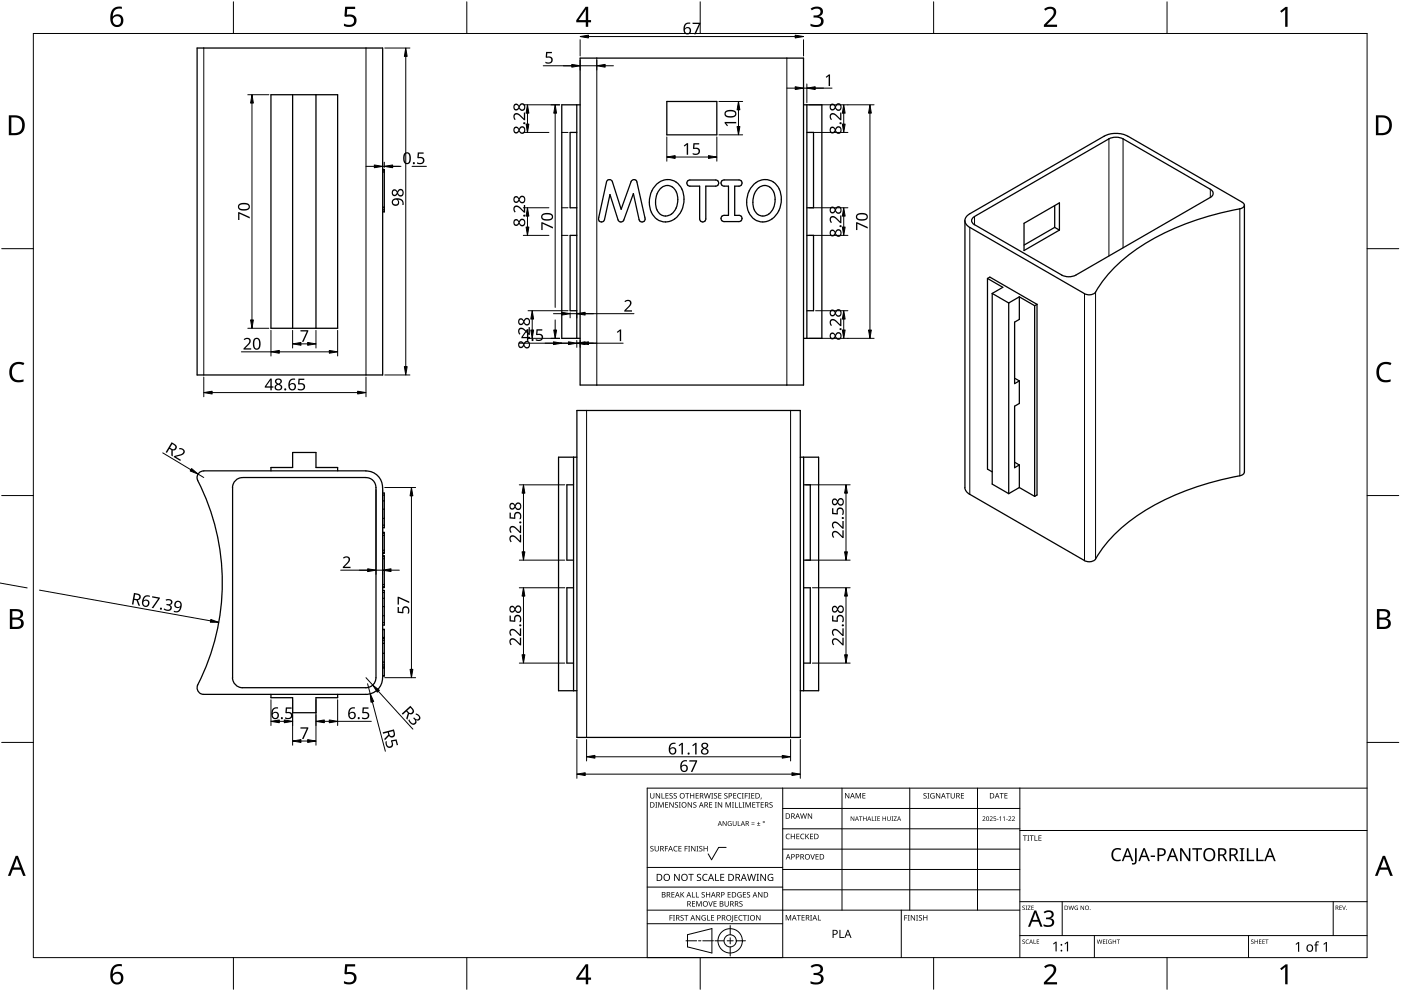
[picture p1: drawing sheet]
<svg xmlns="http://www.w3.org/2000/svg" width="420mm" height="297mm" viewBox="0 0 420 297" stroke-linecap="round" stroke-linejoin="round" font-family="sans-serif">
<g fill="none" stroke="#000" stroke-width=".38">
<path d="M59.1 14.4h55.7v98h-55.7zM174 17.4v98h67v-98h-67M81.3 28.4h20v70h-20zM87.8 28.4v70M94.8 28.4v70M173 39.7h-2v22.6h2M173 31.4v70M174 31.4h-5.5v70h5.5M200 30.4h15v10h-15zM241 31.4h5.5v70h-5.5M242 39.7h2v22.6h-2M242 31.4v70"/>
<path d="M114.8 50.8h.5v12.7h-.5M114.8 51.5h.5M182.2 54l.6-.2 .7 .4 2.8 8.5 3-8.3a.91 .91 0 0 1 .9-.6 .91 .91 0 0 1 .8 .8l2.4 10.5a.94 .94 0 0 1-.5 1.4 .94 .94 0 0 1-1.2-.7l-1.7-7.8-2.9 7.9a.92 .92 0 0 1-.9 .6 .92 .92 0 0 1-.8-.6l-2.5-7.6-1.6 7.5a.93 .93 0 0 1-1.3 .7 .93 .93 0 0 1-.4-1.4l2.3-10.5zM196.7 55.4a4.8 4.8 0 0 1 5.3-1.2 4.8 4.8 0 0 1 3.1 4.4 6.5 6.5 0 0 1-5.5 7.9 5.5 5.5 0 0 1-4.8-6.5 7.4 7.4 0 0 1 1.9-4.6zM198.1 56.5a3 3 0 0 1 3.3-.6 3 3 0 0 1 1.8 2.9 4.7 4.7 0 0 1-3.6 6 3.5 3.5 0 0 1-3-4.2 5.8 5.8 0 0 1 1.5-4.1zM206.3 54.2l.6-.2h7.7a.92 .92 0 0 1 .9 .9 .92 .92 0 0 1-.9 .9h-2.9v9.8a.92 .92 0 0 1-1 .9 .92 .92 0 0 1-.9-.9v-9.8h-2.9a.93 .93 0 0 1-.8-.6 .93 .93 0 0 1 .2-1zM216.5 54.2l.7-.3h4.4a.93 .93 0 0 1 .9 1 .93 .93 0 0 1-.9 .9h-1.3v8.8h1.3a.93 .93 0 0 1 .9 .9 .93 .93 0 0 1-.9 .9h-4.4a.93 .93 0 0 1-1-.9 .93 .93 0 0 1 1-.9h1.3v-8.8h-1.3a.94 .94 0 0 1-.9-.6 .94 .94 0 0 1 .2-1zM225.9 55.4a4.8 4.8 0 0 1 5.3-1.2 4.8 4.8 0 0 1 3.1 4.4 6.5 6.5 0 0 1-5.5 7.9 5.5 5.5 0 0 1-4.9-6.5 7.4 7.4 0 0 1 2-4.6zM227.3 56.5a3 3 0 0 1 3.3-.6 3 3 0 0 1 1.8 2.9 4.7 4.7 0 0 1-3.6 6 3.5 3.5 0 0 1-3-4.2 5.8 5.8 0 0 1 1.5-4.1zM331.1 40.8a7.8 7.8 0 0 1 7.1 0M331.2 40.8l-40.4 23.3a2.14 2.14 0 0 0-1.5 2 2.14 2.14 0 0 0 1.5 2.1l34.4 19.8a2.86 2.86 0 0 0 3.3-.4 45.8 45.8 0 0 1 20.7-17.8 93.1 93.1 0 0 1 23.1-7.3 .91 .91 0 0 0 .9-.8 .91 .91 0 0 0-.6-1M332.5 41.6a4.8 4.8 0 0 1 4.3 0l26.2 15.1a1.34 1.34 0 0 1 .8 1.3 1.34 1.34 0 0 1-.8 1.2"/>
<path d="M332.6 41.6l-40.3 23.3M338.2 40.8l34.4 19.9M363 59.2l-40.3 23.3a4.8 4.8 0 0 1-4.3 0l-26.1-15.2M114.8 62.1h.5M173 70.6h-2v22.5h2M242 70.6h2v22.5h-2M289.4 66.1v80M292.2 64.9a1.31 1.31 0 0 0-.8 1.3 1.31 1.31 0 0 0 .8 1.2M307.1 66.9l10.6-6.1v8.2l-10.6 6.1zM316.3 61.6v6.6M316.3 68.2l-9.2 5.3M316.3 68.2l1.4 .8"/>
<path d="M373.2 61.5v80M296.1 83.5v57.1l1.5 .8M296.1 83.5l.8-.4 14.1 8.1M296.1 83.5l4.6 2.6-3.1 1.9M297.6 88v57.1l4.9 2.9M297.6 88l4.9 2.8M302.5 90.8v57.2M305.7 89l-3.2 1.8M305.7 89v6.7l-1.4 .9v18.4l1.4-.8M305.7 89l4.6 2.6M310.3 91.6v57.2M311 91.2l-.7 .4"/>
<path d="M311 91.2v57.2l-.7 .4M304.3 113.4l1.4 .8M305.7 114.2v6.7l-1.4 .9v18.4l1.4-.8M172 137v70M173 137h-5.5v70h5.5M173 123h67v98h-67zM240 137h5.5v70h-5.5M241 137v70M304.3 138.6l1.4 .8M305.7 139.4v6.7M61.1 141.2a1.99 1.99 0 0 0-1.8 2.8 67.6 67.6 0 0 1-.2 61.7 1.99 1.99 0 0 0 2 2.4h48.6a5 5 0 0 0 5-5M61.1 141.1h48.7"/>
<path d="M81.3 141.1v-1h6.5v-4.5h7v4.5h6.5v1M109.7 141.2a4.9 4.9 0 0 1 5 5M114.8 147.8h.5v10.4h-.5M114.8 159.6h.5v6.3h-.5M114.8 146.1v57M172 145.3h-2v22.6h2M241 145.3h2v22.6h-2M289.3 146.2l.6 1.2 .9 .8M305.7 146.1l-3.2 1.9M305.7 146.1l4.6 2.7M373.2 141.5l-.5 .8a105.5 105.5 0 0 0-23.5 7.6 46.4 46.4 0 0 0-20.9 17.9 3 3 0 0 1-3.1 .2l-34.4-19.8M114.8 166.6h.5v9.5h-.5"/>
<path d="M114.8 177h.5v10.4h-.5M172 176.2h-2v22.6h2M241 176.2h2v22.6h-2M114.8 188.6h.5v14h-.5M114.8 192.8h.5M114.8 198.5h.5M114.8 195.8h.5M114.8 188.7h.5M115.3 191.1h-.5M72.7 206.1a3 3 0 0 1-2.9-3l-.1-56.9a3.1 3.1 0 0 1 3.1-3.1l36.9 .1a2.97 2.97 0 0 1 3.1 2.9l-.1 57a2.99 2.99 0 0 1-3 3M72.8 206.1h37M81.3 208.1v1h6.5v4.5h7v-4.5h6.5v-1"/>
<path d="M114.8 200.2h.5M115.3 202.5h-.5"/>
</g>
<g fill="none" stroke="#000" stroke-width=".3">
<path d="M61.1 14.4v98M109.8 14.4v98M179 17.4v98M236 17.4v98M114.8 51h.5M332.6 41.6v35.1M336.8 41.6v32.7M363 56.7v2.5M114.8 62.7h.5M115.3 63.3h-.5M290.8 68.2v80M292.3 64.9v2.4"/>
<path d="M371.8 62.6v80M325.2 88v80M328.6 87.6v80M175.9 123v98M237.1 123v98M114.8 157.4h.5M115.3 155.4h-.5M115.3 150.1h-.5M115.3 159.8h-.5M115.3 152.6h-.5M115.3 148.4h-.5M114.8 165.6h.5"/>
<path d="M114.8 160.5h.5M114.8 166.8h.5M114.8 175.8h.5M115.3 177.6h-.5M115.3 167.5h-.5M115.3 179.3h-.5M115.3 164.9h-.5M115.3 175.2h-.5M114.8 186.6h.5M114.8 191.4h.5M114.8 199.3h.5M115.3 191.9h-.5"/>
<path d="M115.3 181.8h-.5M115.3 199.9h-.5M115.3 184.6h-.5"/>
</g>
<path d="M10 10h400v277h-400z" fill="none" stroke="#000" stroke-width=".3"/>
<g fill="none" stroke="#000" stroke-width=".3">
<path d="M70 .5v9.5M140 .5v9.5M210 .5v9.5M280 .5v9.5M350 .5v9.5M.5 74.5h9.5M419.5 74.5h-9.5M.5 148.5h9.5M410 148.5h9.5M10 222.5h-9.5M410 222.5h9.5M70 287v9.5"/>
<path d="M140 287v9.5M210 287v9.5M280 287v9.5M350 287v9.5"/>
</g>
<g fill="#000">
<path d="M103.5 2h3v.7h-2.4l-.1 1.7a2.01 2.01 0 0 1 3 1.7 2.01 2.01 0 0 1-2.8 2l-1.1-.3v-.7a1.93 1.93 0 0 0 3-.6 1.37 1.37 0 0 0-.5-1.4 1.37 1.37 0 0 0-1.4-.1l-.5 .1-.4-.3zM243.1 2.6a2.32 2.32 0 0 1 3.7 .5 1.46 1.46 0 0 1-1.2 1.8 1.59 1.59 0 0 1 1.4 1.8 1.59 1.59 0 0 1-1.8 1.4l-2.1-.3v-.7a2.12 2.12 0 0 0 3.1-.5 1.21 1.21 0 0 0-1.6-1.3h-.6v-.7a1.53 1.53 0 0 0 2.1-1.1 1.49 1.49 0 0 0-2.6-.4zM313.1 2.7a2.03 2.03 0 0 1 2.1-.8 2.03 2.03 0 0 1 1.6 1.7 3.9 3.9 0 0 1-1.6 2.5l-1.2 1.3h3v.7h-3.9v-.6l1.5-1.6a2.56 2.56 0 0 0 1.3-2.9 1.62 1.62 0 0 0-2.4 .2zM383.9 3.3l1.6-1.2h.6v5.9h-.7l.1-5.2-1.2 1zM3.5 109.3a3.3 3.3 0 0 1 3.8-.5l-.3 .7a2.26 2.26 0 0 0-2.6 0 2.26 2.26 0 0 0-.8 2.6 2.12 2.12 0 0 0 3.1 1.7l.4-.1v.7a2.98 2.98 0 0 1-3.4-.4 2.98 2.98 0 0 1-.8-3.3zM413.5 109.3a3.3 3.3 0 0 1 3.8-.5l-.3 .7a2.26 2.26 0 0 0-2.7 0 2.26 2.26 0 0 0-.7 2.6 2.12 2.12 0 0 0 3.1 1.7l.4-.1v.7a2.98 2.98 0 0 1-3.4-.4 2.98 2.98 0 0 1-.8-3.3zM103.5 289h3v.7h-2.4l-.1 1.7a2.01 2.01 0 0 1 3 1.7 2.01 2.01 0 0 1-2.8 2l-1.1-.4v-.6a1.93 1.93 0 0 0 3-.7 1.37 1.37 0 0 0-.5-1.3 1.37 1.37 0 0 0-1.4-.1l-.5 .1-.4-.3zM243.1 289.6a2.32 2.32 0 0 1 3.7 .5 1.46 1.46 0 0 1-1.2 1.8 1.59 1.59 0 0 1 1.4 1.8 1.59 1.59 0 0 1-1.8 1.4l-2.1-.3v-.7a2.12 2.12 0 0 0 3.1-.5 1.21 1.21 0 0 0-1.6-1.4h-.6v-.6a1.53 1.53 0 0 0 2.1-1.1 1.49 1.49 0 0 0-2.6-.4zM313.1 289.7a2.03 2.03 0 0 1 2.1-.8 2.03 2.03 0 0 1 1.6 1.7 3.9 3.9 0 0 1-1.6 2.5l-1.2 1.3h3v.7h-3.9v-.7l1.5-1.5a2.56 2.56 0 0 0 1.3-2.9 1.62 1.62 0 0 0-2.4 .2zM383.9 290.3l1.6-1.2h.6v5.9h-.7l.1-5.2-1.2 1z"/>
<path d="M33.9 2.6a2.88 2.88 0 0 1 2.6-.6v.7a2.02 2.02 0 0 0-2.6 2.3 1.83 1.83 0 0 1 2.5-.3 1.83 1.83 0 0 1 .3 2.6 2.07 2.07 0 0 1-2.5 .6 2.07 2.07 0 0 1-1.1-2.4 4 4 0 0 1 .8-2.9zM33.8 6.2a1.3 1.3 0 0 0 2.6 0 1.3 1.3 0 0 0-2.6 0z"/>
<path d="M175.6 2h.8v4h.9v.7h-.9v1.3h-.7v-1.3h-2.9v-.6zM175.7 2.8l-2.2 3.2h2.2z"/>
<path d="M2.6 34.6h1.9a2.99 2.99 0 0 1 2.9 3 2.99 2.99 0 0 1-3.1 2.9h-1.7zM3.4 35.2v4.7h.8a2.35 2.35 0 0 0 2.4-2.1 2.35 2.35 0 0 0-1.9-2.6z"/>
<path d="M412.6 34.6h1.9a2.68 2.68 0 0 1 2.9 2.9 2.78 2.78 0 0 1-3.1 3h-1.7zM413.4 35.2v4.7h.8a2.35 2.35 0 0 0 2.4-2.1 2.35 2.35 0 0 0-2-2.6z"/>
<path d="M3 182.6h1.7a1.68 1.68 0 0 1 2.2 1.7 1.37 1.37 0 0 1-1.1 1.1 1.61 1.61 0 0 1 1.3 2 1.61 1.61 0 0 1-2 1.1h-2.1zM3.7 185.7v2.2h1.2a1.13 1.13 0 0 0 1.4-1.1 1.13 1.13 0 0 0-1.4-1.1zM3.7 183.2v1.9h1.1a1.02 1.02 0 0 0 1.3-1 1.02 1.02 0 0 0-1.4-.9z"/>
<path d="M412.9 182.6h1.7a1.68 1.68 0 0 1 2.3 1.7 1.37 1.37 0 0 1-1.1 1.1 1.61 1.61 0 0 1 1.3 2 1.61 1.61 0 0 1-2.1 1.1h-2.1zM413.7 185.7v2.2h1.2a1.13 1.13 0 0 0 1.4-1.1 1.13 1.13 0 0 0-1.5-1.1zM413.7 183.2v1.9h1.1a1.02 1.02 0 0 0 1.3-1 1.02 1.02 0 0 0-1.4-.9z"/>
<path d="M4.7 256.5h.7l2.3 6h-.8l-.7-1.8h-2.4l-.7 1.8h-.7zM5 257.3l-.9 2.7h1.9z"/>
<path d="M414.7 256.5h.7l2.3 6h-.8l-.7-1.8h-2.4l-.7 1.8h-.7zM415 257.3l-.9 2.7h1.9z"/>
<path d="M33.9 289.6a2.88 2.88 0 0 1 2.6-.6v.7a2.02 2.02 0 0 0-2.6 2.3 1.83 1.83 0 0 1 2.5-.3 1.83 1.83 0 0 1 .3 2.6 2.07 2.07 0 0 1-2.5 .6 2.07 2.07 0 0 1-1.1-2.4 4 4 0 0 1 .8-2.9zM33.8 293.2a1.3 1.3 0 0 0 2.6 0 1.3 1.3 0 0 0-2.6 0z"/>
<path d="M175.6 289h.8v4h.9v.7h-.9v1.3h-.7v-1.3h-2.9v-.6zM175.7 289.8l-2.2 3.2h2.2z"/>
</g>
<g fill="none" stroke="#000" stroke-width=".3">
<path d="M234.7 236.2v50.8h-40.6v-50.8h215.9M252.5 236.2v36.6M272.8 236.2v36.6M293.2 236.2v36.6M305.9 236.2v50.8M217.8 254h-2.3l-2.1 3.7-1-1.8M234.7 242.3h71.2M234.7 254.5h71.2M305.9 248.4h-71.2M410 248.9h-104.1M194.1 272.8h111.8M219 277.4v2.8"/>
<path d="M234.7 276.9h-40.6M234.7 265.9h-40.6M234.7 260h-40.6M270.3 272.8v14.2M305.9 260.6h-71.2M305.9 266.7h-71.2M305.9 270.3h104.1M318.6 270.3v10.1M399.8 270.3v10.1M205.7 282h3.2M206.2 280.2l7.3-1.9v7.3l-7.3-1.8zM209.5 282h.7"/>
<path d="M214 282h-3.2M214.4 282h2.8M218.1 282h1.8M219 281.1v1.8M219 283.8v2.8M223.6 282h-2.8M328.2 280.4v6.6M374.4 280.4v6.6M410 280.4h-104.1"/>
<circle cx="219" cy="282" r="3.7"/>
<circle cx="219" cy="282" r="1.83"/>
</g>
<g fill="#000">
<path d="M195 237.7h.2v1.1a.42 .42 0 0 0 .4 .4 .42 .42 0 0 0 .4-.4v-1.1h.2v1.1a.62 .62 0 0 1-.6 .6 .62 .62 0 0 1-.6-.6zM196.7 237.7h.2l.9 1.4v-1.4h.2v1.6h-.3l-.8-1.3v1.3h-.2zM198.4 237.7h.2v1.5h.7v.1h-.9zM199.6 237.7h.9v.2h-.7v.5h.6v.2h-.6v.6h.7v.1h-.9zM200.8 237.9l.6-.2 .3 .1v.2a.38 .38 0 0 0-.5-.2 .38 .38 0 0 0-.2 .5 .38 .38 0 0 0 .5 .2l.3 .3-.2 .4-.7 .1h-.2l.1-.2a.41 .41 0 0 0 .6 .1 .41 .41 0 0 0 .1-.5 .41 .41 0 0 0-.5-.2zM202.1 237.9l.5-.2 .4 .1-.1 .2a.38 .38 0 0 0-.5-.2 .38 .38 0 0 0-.2 .5 .38 .38 0 0 0 .5 .2l.3 .3-.1 .4-.7 .1h-.2l.1-.2a.41 .41 0 0 0 .5 .1 .41 .41 0 0 0 .2-.5 .41 .41 0 0 0-.6-.2zM205.5 237.7h1.2v.2h-.5v1.4h-.2v-1.4h-.5zM207 237.7h.2v.7h.8v-.7h.2v1.6h-.2v-.7h-.8v.7h-.2zM208.6 237.7h.9v.2h-.7v.5h.7v.2h-.7v.6h.7v.1h-.9zM211.1 237.7h.2l.4 1.4 .3-1.4h.2l.4 1.4 .4-1.4h.2l-.5 1.6h-.2l-.4-1.3-.3 1.3h-.3zM213.3 237.7h.6l-.2 .2v1.3l.2 .1h-.6l.2-.1v-1.3zM214.2 237.9l.5-.2 .4 .1-.1 .2a.38 .38 0 0 0-.5-.2 .38 .38 0 0 0-.2 .5 .38 .38 0 0 0 .5 .2l.3 .3-.1 .4-.7 .1h-.2l.1-.2a.41 .41 0 0 0 .5 .1 .41 .41 0 0 0 .2-.5 .41 .41 0 0 0-.6-.2z"/>
<path d="M215.4 237.7h.9v.2h-.7v.5h.7v.2h-.7v.6h.7v.1h-.9zM217.3 237.9l.5-.2 .4 .1-.1 .2a.38 .38 0 0 0-.5-.2 .38 .38 0 0 0-.2 .5 .38 .38 0 0 0 .5 .2l.3 .3-.2 .4-.6 .1h-.2l.1-.2a.41 .41 0 0 0 .5 .1 .41 .41 0 0 0 .2-.5 .41 .41 0 0 0-.6-.2zM219.9 237.7h.9v.2h-.7v.5h.7v.2h-.7v.6h.7v.1h-.9zM221.3 237.9l.6-.2 .4 .1-.1 .2a.66 .66 0 0 0-.9 .6 .66 .66 0 0 0 .9 .5 .77 .77 0 0 1-1.1-.1 .77 .77 0 0 1 .2-1.1zM222.5 237.7h.5l-.1 .2v1.3l.1 .1h-.5l.2-.1v-1.3zM223.4 237.7h.9v.2h-.7v.6h.6v.2h-.6v.6h-.2zM224.4 237.7h.6l-.2 .2v1.3l.2 .1h-.6l.2-.1v-1.3zM225.3 237.7h.9v.2h-.7v.5h.7v.2h-.7v.6h.7v.1h-.9zM228.2 239.1h.2l-.3 .5zM253.4 237.7h.3l.8 1.3v-1.3h.2v1.6h-.2l-.9-1.3v1.3h-.2zM256.6 237.7h.3l.5 1.3 .5-1.3h.3v1.6h-.2v-1.4l-.7 1.4-.5-1.4v1.4h-.2zM258.6 237.7h1v.2h-.7v.5h.6v.2h-.6v.5h.7v.2h-1z"/>
<path d="M277 237.9l.6-.2 .3 .1-.1 .2a.38 .38 0 0 0-.5-.2 .38 .38 0 0 0-.1 .5 .38 .38 0 0 0 .5 .2l.2 .3-.1 .4-.7 .1h-.2l.1-.2a.41 .41 0 0 0 .6 .1 .41 .41 0 0 0 .1-.5 .41 .41 0 0 0-.5-.2zM278.1 237.7h.6l-.2 .2v1.3l.2 .1h-.6l.2-.1v-1.3zM279.2 237.9l.7-.2 .4 .1-.1 .2a.67 .67 0 0 0-1 .5 .67 .67 0 0 0 .9 .6v-.4h-.4v-.2h.6v.8a.88 .88 0 0 1-1.2-.2 .88 .88 0 0 1 .1-1.2zM280.7 237.7h.2l.9 1.4v-1.4h.2v1.6h-.3l-.8-1.3v1.3h-.2zM283.7 237.7h1.2v.2h-.5v1.4h-.2v-1.4h-.5zM285.1 237.7h.2v1.1a.42 .42 0 0 0 .4 .4 .42 .42 0 0 0 .4-.4v-1.1h.2v1.1a.62 .62 0 0 1-.6 .6 .62 .62 0 0 1-.6-.6zM288.2 237.7h.9v.2h-.7v.5h.7v.2h-.7v.6h.7v.1h-.9zM299.8 237.7h1.2v.2h-.5v1.4h-.2v-1.4h-.5zM301.2 237.7h.9v.2h-.7v.5h.7v.2h-.7v.5h.7v.2h-.9zM195.1 253.7l.6-.2 .3 .1-.1 .2a.38 .38 0 0 0-.5-.1 .38 .38 0 0 0-.1 .5 .38 .38 0 0 0 .4 .2l.3 .2-.1 .5-.7 .1-.2-.1 .1-.1a.41 .41 0 0 0 .6 .1 .41 .41 0 0 0 .1-.6 .41 .41 0 0 0-.6-.2zM196.5 240.4h.6l-.2 .2v1.3l.2 .2h-.6l.2-.2v-1.3zM196.3 253.6h.2v1a.42 .42 0 0 0 .5 .4 .42 .42 0 0 0 .4-.4v-1h.2v1a.62 .62 0 0 1-.6 .6 .62 .62 0 0 1-.7-.6z"/>
<path d="M197.4 240.4h.3l.5 1.4 .5-1.4h.3v1.7h-.2l.1-1.5-.8 1.5-.5-1.5v1.5h-.2zM199.4 253.6h.9v.1h-.7v.6h.7v.2h-.7v.7h-.2zM199.5 240.4h.9v.2h-.7v.5h.6v.2h-.6v.6h.7v.2h-.9zM200.7 240.4h.3l.8 1.4v-1.4h.2v1.7h-.2l-.9-1.4v1.4h-.2zM202.2 253.8l.4-.3 .6 .1-.1 .2-.4-.1a.66 .66 0 0 0-.5 .9 .66 .66 0 0 0 .9 .4 .77 .77 0 0 1-1.1-.1 .77 .77 0 0 1 .2-1.1zM202.5 240.6l.5-.2 .3 .1v.2a.38 .38 0 0 0-.5-.2 .38 .38 0 0 0-.2 .5 .38 .38 0 0 0 .5 .2 .51 .51 0 0 1 .1 .9 .51 .51 0 0 1-.8-.3l.1 .1a.41 .41 0 0 0 .5 0 .41 .41 0 0 0 .1-.5 .41 .41 0 0 0-.5-.2zM203.6 240.4h.6l-.2 .2v1.3l.2 .2h-.6l.2-.2v-1.3zM203.5 253.6h.9v.1h-.7v.6h.6v.1h-.6v.6h.7v.2h-.9zM205.3 253.6h.9v.1h-.7v.6h.7v.2h-.7v.7h-.2zM206.4 253.6h.6l-.2 .1v1.3l.2 .2h-.6l.2-.2v-1.3zM206.2 240.4h.3l.8 1.4v-1.4h.2v1.7h-.2l-.9-1.4v1.4h-.2zM207.3 253.6h.2l.9 1.3v-1.3h.2v1.6h-.3l-.9-1.4 .1 1.4h-.2z"/>
<path d="M208 240.6l.5-.2 .4 .1-.1 .2a.38 .38 0 0 0-.5-.2 .38 .38 0 0 0-.2 .5 .38 .38 0 0 0 .5 .2 .51 .51 0 0 1 .1 .9 .51 .51 0 0 1-.8-.3l.1 .1a.41 .41 0 0 0 .5 0 .41 .41 0 0 0 .1-.5 .41 .41 0 0 0-.5-.2zM208.9 253.6h.6l-.2 .1v1.3l.2 .2h-.6l.2-.2v-1.3zM209.8 253.7l.5-.2 .3 .1v.2a.38 .38 0 0 0-.5-.1 .38 .38 0 0 0-.2 .5 .38 .38 0 0 0 .5 .2l.3 .2-.2 .5-.7 .1-.1-.1 .1-.1a.41 .41 0 0 0 .5 .1 .41 .41 0 0 0 .1-.6 .41 .41 0 0 0-.5-.2zM211 253.6h.2v.7h.8v-.7h.2v1.6h-.2v-.8h-.8v.8h-.2zM212.7 240.4h.9v.2h-.7v.5h.6v.2h-.6v.6h.7v.2h-.9zM214.4 240.4h.6l-.2 .2v1.3l.2 .2h-.6l.2-.2v-1.3zM215.3 240.4h.2l.9 1.4v-1.4h.2v1.7h-.3l-.8-1.4v1.4h-.2zM216.7 246.1h.2l.8 1.2v-1.2h.2v1.5h-.2l-.8-1.2v1.2h-.2zM217.6 240.4h.3l.5 1.4 .5-1.4h.3v1.7h-.2v-1.5l-.7 1.5-.5-1.5v1.5h-.2zM218.4 246.3l1-.1-.2 .1a.6 .6 0 0 0-.8 .5 .6 .6 0 0 0 .8 .6v-.4l-.3-.2h.5v.7a.8 .8 0 0 1-1-.2 .8 .8 0 0 1 0-1zM219.5 240.4h.6l-.2 .2v1.3l.2 .2h-.6l.2-.2v-1.3zM220.4 240.4h.2v1.5h.7v.2h-.9z"/>
<path d="M219.8 246.1h.1v.9a.38 .38 0 0 0 .4 .4 .38 .38 0 0 0 .4-.4v-.9h.2v.9a.56 .56 0 0 1-.6 .6 .56 .56 0 0 1-.5-.6zM221.3 246.1h.1v1.3h.7v.2h-.8zM221.6 240.4h.2v1.5h.7v.2h-.9zM222.7 240.4h.6l-.2 .2v1.3l.2 .2h-.6l.2-.2v-1.3zM223.6 240.4h.3l.5 1.4 .5-1.4h.3v1.7h-.2v-1.5l-.7 1.5-.6-1.5 .1 1.5h-.2zM225.4 247l.9 .1zM225.4 246.6l.9 .1zM225.6 240.4h.9v.2h-.7v.5h.7v.2h-.7v.6h.7v.2h-.9zM227 247.4l1 .2zM226.7 240.4h1.2v.2h-.5v1.5h-.2v-1.5h-.5zM227.4 246.3l.2 .5h.4l-.4 .1v.4l-.2-.4h-.4l.4-.1zM228.1 240.4h1v.2h-.7v.5h.6v.2h-.6v.6h.7v.2h-1z"/>
<path d="M230.8 240.6l.6-.2 .3 .1-.1 .2a.38 .38 0 0 0-.5-.2 .38 .38 0 0 0-.1 .5 .38 .38 0 0 0 .5 .2 .51 .51 0 0 1 0 .9 .51 .51 0 0 1-.8-.3l.1 .1a.41 .41 0 0 0 .6 0 .41 .41 0 0 0 .1-.5 .41 .41 0 0 0-.5-.2zM235.8 250.1l.5-.2 .6 .1-.1 .2-.4-.1a.66 .66 0 0 0-.5 .8 .66 .66 0 0 0 .9 .4 .77 .77 0 0 1-1.1-.1 .77 .77 0 0 1 .1-1.1zM237.2 249.9h.2v.7h.8v-.7h.2v1.6h-.2v-.7h-.8v.7h-.2zM238.8 249.9h.9v.2h-.7v.5h.7v.2h-.7v.5h.7v.2h-.9zM240.2 250.1l.6-.2 .4 .1v.2a.66 .66 0 0 0-1 .5 .66 .66 0 0 0 1 .6 .77 .77 0 0 1-1.1-.1 .77 .77 0 0 1 .1-1.1zM240 243.8h.2l.3 1.4 .4-1.4h.2l.4 1.4 .3-1.4h.2l-.4 1.6h-.2l-.4-1.4-.4 1.4h-.2zM241.5 249.9h.2v.8l.7-.8h.3l-.7 .7 .7 .9h-.2l-.6-.7-.2 .7h-.2zM243 256h.2l.5 1.4 .5-1.4h.2l-.6 1.6h-.2zM242.3 243.8h.2l.9 1.3v-1.3h.1v1.6h-.2l-.9-1.3 .1 1.3h-.2zM242.9 249.9h.9v.2h-.7v.5h.7v.2h-.7v.5h.7v.2h-.9zM244.6 256h.9v.2h-.7v.5h.7v.2h-.7v.5h.7v.2h-.9zM255.1 244.7h.2l.7 1.1v-1.1h.2v1.3h-.2l-.7-1.1v1.1h-.2z"/>
<path d="M257.6 244.7h1l-.4 .1v1.2h-.2v-1.2zM258.8 244.7h.2v.6h.7v-.6h.2v1.3h-.2v-.6h-.7v.6h-.2zM261.5 244.7h.1v1.2l.6 .1h-.7zM262.4 244.7h.5l-.2 1.2 .2 .1h-.5l.1-.1zM263.1 244.7h.8l-.6 .1v.5h.5l-.5 .1v.5l.6 .1h-.8zM264.7 244.7h.1v.6h.7v-.6h.2v1.3h-.2v-.6h-.7v.6h-.1zM266.1 244.7h.1v.9a.35 .35 0 0 0 .4 .3 .35 .35 0 0 0 .3-.3v-.9h.2v.9a.52 .52 0 0 1-.5 .5 .52 .52 0 0 1-.5-.5zM267.4 244.7h.5l-.2 1.2 .2 .1h-.5l.1-.1zM268 244.7h.9l-.7 1.2 .8 .1h-1l.7-1.2zM294.7 244.8a.49 .49 0 0 1 .7 .1 .49 .49 0 0 1-.3 .7l-.3 .3 .7 .2h-.9l.4-.5a.37 .37 0 0 0 .4-.6 .37 .37 0 0 0-.7-.1zM296.8 244.8a.49 .49 0 0 1 .8 .1 .49 .49 0 0 1-.3 .7l-.3 .3 .7 .2h-.9l.4-.5a.37 .37 0 0 0 .3-.6 .37 .37 0 0 0-.6-.1zM298 244.7h.7l-.5 .1-.1 .4h.2a.44 .44 0 0 1 .4 .7 .44 .44 0 0 1-.8-.1 .39 .39 0 0 0 .6 .1 .39 .39 0 0 0 0-.6 .39 .39 0 0 0-.5 0z"/>
<path d="M299 245.5l.4 .1zM299.7 245l.5-.3v1.4h-.2v-1.2zM300.8 245l.5-.3v1.4h-.2v-1.2zM301.8 245.5l.4 .1zM302.4 244.8a.49 .49 0 0 1 .8 .1 .49 .49 0 0 1-.3 .7l-.3 .3 .7 .2h-.9l.4-.5a.37 .37 0 0 0 .3-.6 .37 .37 0 0 0-.6-.1zM303.5 244.8a.49 .49 0 0 1 .8 .1 .49 .49 0 0 1-.3 .7l-.3 .3 .7 .2h-.9l.3-.5a.37 .37 0 0 0 .4-.6 .37 .37 0 0 0-.6-.1zM306.8 250.4h1.2v.2h-.5v1.4h-.2v-1.4h-.5zM308.1 250.4h.6l-.2 .2v1.3l.2 .1h-.6l.2-.1v-1.3zM308.8 250.4h1.2v.2h-.5v1.4h-.2v-1.4h-.5zM310.2 250.4h.3v1.4h.7v.2h-1zM311.4 250.4h.9v.2h-.7v.5h.7v.2h-.7v.5h.7v.2h-.9zM333.8 254.7a2.17 2.17 0 0 1 2.4-.3l-.1 .4a1.55 1.55 0 0 0-2 .3 1.55 1.55 0 0 0-.1 2 1.51 1.51 0 0 0 2.1 .5v.4a2.03 2.03 0 0 1-2.6-.6 2.03 2.03 0 0 1 .3-2.7z"/>
<path d="M340.4 254.2h.5v3.9a.99 .99 0 0 1-1.4 1v-.4a.6 .6 0 0 0 .6 0 .6 .6 0 0 0 .3-.6zM345.1 256.4h1.3v.5h-1.3zM353.9 254.2h.6l2 3.2v-3.2h.5v3.9h-.6l-2.1-3.2 .1 3.2h-.5zM357.6 254.2h2.9v.5h-1.2v3.4h-.5v-3.4h-1.2zM371.8 254.2h1.4v.3l-.5 .1v3.1l.5 .1v.3h-1.4v-.3l.4-.1v-3.1l-.4-.1zM373.9 254.2h.5v3.5h1.7v.4h-2.2zM376.8 254.2h.5v3.5h1.7v.4h-2.2zM200.8 274.3h.9v.2h-.7v.5h.7v.2h-.7v.7h-.2zM201.4 267.4h.9v.2h-.7v.5h.6v.1h-.6v.6h.7v.2h-.9zM201.8 274.3h.6l-.2 .2v1.3l.2 .1h-.6l.2-.1v-1.3zM202.2 261.9h.3l1.1 1.8v-1.8h.2v2.1h-.3l-1.1-1.7v1.7h-.2zM204.1 274.4l.6-.1 .3 .1v.1a.38 .38 0 0 0-.5-.1 .38 .38 0 0 0-.2 .5 .38 .38 0 0 0 .5 .2l.3 .3-.2 .4-.7 .1h-.2l.2-.2a.41 .41 0 0 0 .5 .1 .41 .41 0 0 0 .1-.6 .41 .41 0 0 0-.5-.1z"/>
<path d="M204.1 267.4h.2v.8l.7-.8h.2l-.6 .7 .7 .9h-.3l-.6-.8-.1 .8h-.2zM205.2 274.3h1.2v.2h-.5v1.4h-.2v-1.4h-.5zM206.4 261.9h1.6v.3h-.6v1.8h-.3v-1.8h-.7zM207.5 267.4h.2v1.4h.7v.2h-.9zM207.5 270.1h.9v.2h-.7v.5h.7v.2h-.7v.6h.7v.1h-.9zM208.7 267.4h.2v1.4h.7v.2h-.9zM208.8 270.1h.3l.5 1.3 .5-1.3h.3v1.6h-.2v-1.4l-.7 1.4-.5-1.4v1.4h-.2zM208.7 274.3h.2l.9 1.3v-1.3h.2v1.6h-.3l-.8-1.3v1.3h-.2zM209.1 262.1l.4-.2 .8 .1-.3 .2a.44 .44 0 0 0-.7 .2 .44 .44 0 0 0 .5 .5l.5 .5-.3 .6a.71 .71 0 0 1-1-.3l.3 .1a.47 .47 0 0 0 .7-.3 .47 .47 0 0 0-.6-.5l-.4-.3zM210.6 274.5l.7-.2 .4 .1-.1 .1a.67 .67 0 0 0-1 .5 .67 .67 0 0 0 .9 .7v-.5h-.4v-.1h.6v.8a.88 .88 0 0 1-1.2-.2 .88 .88 0 0 1 .1-1.2zM210.5 267.5l.5-.1 .4 .1-.1 .1a.38 .38 0 0 0-.5-.1 .38 .38 0 0 0-.2 .5 .38 .38 0 0 0 .5 .2l.3 .3-.1 .4-.7 .1-.2-.1 .1-.1a.41 .41 0 0 0 .5 .1 .41 .41 0 0 0 .2-.6 .41 .41 0 0 0-.6-.1zM210.9 262.2l.7-.3 .6 .1-.1 .3a.85 .85 0 0 0-1.2 .7 .85 .85 0 0 0 1.2 .8v.2a1.1 1.1 0 0 1-1.4-.4 1.1 1.1 0 0 1 .2-1.4z"/>
<path d="M212.1 274.3h.2v1.4h.7v.2h-.9zM212.4 270.1h.2l.5 1.4 .5-1.4h.2l-.6 1.6h-.2zM211.7 267.4h.2v.7h.9v-.7h.2v1.6h-.2v-.8h-.9v.8h-.2zM213.3 274.3h.9v.2h-.7v.5h.6v.2h-.6v.5h.7v.2h-.9zM214.5 261.9h.2v1.9h1v.2h-1.2zM214 270.1h.9v.2h-.7v.5h.7v.2h-.7v.6h.7v.1h-.9zM216 261.9h1.2v.3h-.9v.6h.8v.3h-.8v.7h.9v.2h-1.2zM217.3 270.1h.2v1.1a.42 .42 0 0 0 .4 .4 .42 .42 0 0 0 .4-.4v-1.1h.3v1.1a.62 .62 0 0 1-.7 .6 .62 .62 0 0 1-.6-.6zM218.2 267.4h.9v.2h-.7v.5h.7v.1h-.7v.6h.7v.2h-.9zM219.6 274.3h.3l-.1 1.7-.5 .3v-.2l.3-.1zM220.3 274.3h.9v.2h-.7v.5h.6v.2h-.6v.5h.7v.2h-.9zM221.3 267.6l.7-.2 .4 .1-.1 .1a.67 .67 0 0 0-1 .5 .67 .67 0 0 0 .9 .7v-.5h-.3v-.2h.5v.8a.88 .88 0 0 1-1.2-.1 .88 .88 0 0 1 .1-1.2z"/>
<path d="M221.7 274.5l.4-.2 .6 .1-.1 .1h-.4a.66 .66 0 0 0-.5 .8 .66 .66 0 0 0 .9 .4 .77 .77 0 0 1-1.1-.1 .77 .77 0 0 1 .2-1.1zM221.8 270.3l.6-.2 .3 .1-.1 .2a.38 .38 0 0 0-.5-.2 .38 .38 0 0 0-.2 .5 .38 .38 0 0 0 .5 .2 .51 .51 0 0 1 .1 .8 .51 .51 0 0 1-.8-.2h.1a.41 .41 0 0 0 .5 .1 .41 .41 0 0 0 .2-.5 .41 .41 0 0 0-.6-.2zM222.8 274.3h1.2v.2h-.5v1.4h-.2v-1.4h-.5zM222.8 267.4h.9v.2h-.7v.5h.7v.1h-.7v.6h.7v.2h-.9zM224.1 274.3h.6l-.2 .2v1.3l.2 .1h-.6l.2-.1v-1.3zM224.1 267.5l.5-.1 .3 .1v.1a.38 .38 0 0 0-.5-.1 .38 .38 0 0 0-.2 .5 .38 .38 0 0 0 .5 .2l.3 .3-.2 .4-.7 .1-.1-.1 .1-.1a.41 .41 0 0 0 .5 .1 .41 .41 0 0 0 .1-.6 .41 .41 0 0 0-.5-.1zM224 261.9h.3l.4 1.8 .5-1.8h.3l.5 1.8 .4-1.8h.3l-.5 2.1h-.3l-.5-1.8-.5 1.8h-.3zM226.9 261.9h.7l-.2 .3v1.6l.2 .2h-.7l.2-.2v-1.6zM226.8 274.3h.2l.9 1.3v-1.3h.2v1.6h-.3l-.9-1.3 .1 1.3h-.2zM227.3 267.4h.3l.8 1.3v-1.3h.2v1.6h-.2l-.9-1.3v1.3h-.2zM228 261.9h.3l1.2 1.8v-1.8h.2v2.1h-.3l-1.1-1.7v1.7h-.3zM230.5 262.2l.9-.3 .5 .1-.1 .3a.87 .87 0 0 0-1.4 .6 .87 .87 0 0 0 1.3 .9v-.6h-.5v-.3h.7v1.1a1.15 1.15 0 0 1-1.5-.3 1.15 1.15 0 0 1 .1-1.5z"/>
<path d="M235.6 274.3h.3l.5 1.3 .6-1.3h.3v1.6h-.2v-1.4l-.7 1.4-.6-1.4v1.4h-.2zM238.9 274.3h1.3v.2h-.5v1.4h-.2v-1.4h-.6zM240.4 274.3h.9v.2h-.7v.5h.7v.1h-.7v.6h.7v.2h-.9zM242.9 274.3h.6l-.2 .1v1.3l.2 .2h-.6l.2-.2v-1.3zM245.3 274.3h.2v1.4h.7v.2h-.9zM271.2 274.3h.9v.2h-.7v.5h.7v.2h-.7v.7h-.2zM272.2 274.3h.6l-.2 .2v1.3l.2 .1h-.6l.2-.1v-1.3zM273.1 274.3h.3l.8 1.3v-1.3h.2v1.6h-.2l-.9-1.3v1.3h-.2zM274.7 274.3h.6l-.2 .2v1.3l.2 .1h-.6l.2-.1v-1.3zM275.6 274.4l.6-.1 .3 .1v.1a.38 .38 0 0 0-.5-.1 .38 .38 0 0 0-.2 .5 .38 .38 0 0 0 .5 .2 .53 .53 0 0 1 .1 .8 .53 .53 0 0 1-.8 0v-.2a.41 .41 0 0 0 .6 .1 .41 .41 0 0 0 .1-.6 .41 .41 0 0 0-.5-.1zM276.9 274.3h.2v.7h.8v-.7h.2v1.6h-.2v-.7h-.8v.7h-.2zM306.7 271.6l.4-.2 .2 .2a.32 .32 0 0 0-.4 0 .32 .32 0 0 0-.1 .4 .32 .32 0 0 0 .4 .1 .41 .41 0 0 1 0 .7 .41 .41 0 0 1-.6-.2 .31 .31 0 0 0 .4 .1 .31 .31 0 0 0 .1-.5l-.5-.2z"/>
<path d="M307.6 271.5h.4l-.1 1.1 .1 .2h-.4l.1-.2zM308.2 271.5h.8l-.6 1.1 .7 .2h-.9l.6-1.2zM309.3 271.5h.7l-.5 .1v.4h.5l-.5 .1v.5l.5 .2h-.7zM313 273.4a1.74 1.74 0 0 1 1.7-.6 1.74 1.74 0 0 1 1.3 1.3 1.18 1.18 0 0 1-1 1.1 1.3 1.3 0 0 1 1.2 1.5 1.3 1.3 0 0 1-1.5 1.1l-1.7-.2v-.6a1.73 1.73 0 0 0 2.5-.4 .99 .99 0 0 0-1.3-1.1h-.5v-.5a1.13 1.13 0 0 0 1.2-.1 1.13 1.13 0 0 0 .4-1.1 1.42 1.42 0 0 0-2 0zM320.4 271.5h.2l.3 1.1 .3-1.1h.1l.4 1.1 .2-1.1h.2l-.4 1.3h-.1l-.3-1.2-.3 1.2h-.2zM322.4 271.6l.9-.1-.3 .1a.53 .53 0 0 0-.6 .6 .53 .53 0 0 0 .7 .4v-.4l-.2-.1h.4v.6a.71 .71 0 0 1-.9-.1 .71 .71 0 0 1 0-1zM324.1 271.5l.9 1v-1h.1v1.3l-.9-1.1-.1 1.1zM401.7 271.4h.7l-.6 .2v.4h.6l-.6 .1v.5l.6 .1h-.7zM402.5 271.4h.2l.4 1.2 .3-1.2h.2l-.5 1.3zM251.7 278.7h.4v2.2h1v.2h-1.4zM306.7 281.7l.4-.1 .2 .2a.32 .32 0 0 0-.4-.1 .32 .32 0 0 0-.1 .5 .32 .32 0 0 0 .4 .1 .41 .41 0 0 1 0 .6 .41 .41 0 0 1-.6-.2 .31 .31 0 0 0 .4 .2 .31 .31 0 0 0 .1-.5l-.5-.3zM307.8 281.8l.4-.2 .4 .1-.1 .1a.52 .52 0 0 0-.8 .5 .52 .52 0 0 0 .8 .4 .61 .61 0 0 1-.9 0 .61 .61 0 0 1 .2-.9z"/>
<path d="M310 281.6h.1v1.2l.6 .1h-.7zM310.9 281.6h.7l-.5 .2v.4h.5l-.5 .1v.5l.5 .1h-.7zM315.8 282.9l1.1-.7v3h-.4l.1-2.6-.6 .5zM319.2 282.9l1.1-.7v3h-.3v-2.6l-.6 .5zM328.9 281.6h.2l.3 1.1 .3-1.1h.1l.3 1.1 .3-1.1h.2l-.4 1.3h-.1l-.4-1.1-.3 1.1h-.1zM330.8 281.6h.7l-.6 .2v.4h.6l-.6 .1v.5l.6 .1h-.7zM331.7 281.6h.4l-.1 1.2 .1 .1h-.4l.1-.1zM332.5 281.8l.9-.1-.2 .1a.53 .53 0 0 0-.7 .5 .53 .53 0 0 0 .7 .5v-.4l-.2-.2h.4v.7a.71 .71 0 0 1-.9-.2 .71 .71 0 0 1 0-.9zM333.7 281.6h.2v.6h.6v-.6h.2v1.3h-.2v-.6h-.6v.6h-.2zM334.9 281.6h1l-.4 .2v1.1h-.2v-1.1zM375.2 281.7l.5-.1 .2 .2a.32 .32 0 0 0-.4-.1 .32 .32 0 0 0-.1 .5 .32 .32 0 0 0 .4 .1 .41 .41 0 0 1 0 .6 .41 .41 0 0 1-.6-.2 .31 .31 0 0 0 .4 .2 .31 .31 0 0 0 .1-.5l-.5-.3zM376.2 281.6h.2v.6h.7v-.6h.1v1.3h-.1v-.6h-.7v.6h-.2z"/>
<path d="M377.6 281.6h.7l-.6 .2v.4h.6l-.6 .1v.5l.6 .1h-.7zM378.6 281.6h.7l-.5 .2v.4h.5l-.5 .1v.5l.5 .1h-.7zM379.4 281.6h1l-.4 .2v1.1h-.2v-1.1zM388.5 283l1.1-.6v2.9h-.3v-2.6l-.6 .5zM394.7 282.3l.9-.1-.1 .3h-.5l-.1 .2-.1 .4h.6v.3h-.6v1.9h-.3v-1.9h-.4l.4-.3zM396.9 283l1.1-.6v2.9h-.4v-2.6l-.5 .5z"/>
<path d="M203.7 238.5a.81 .81 0 0 1 1.6 0 .81 .81 0 0 1-1.6 0zM204.2 238l-.1 .5a.6 .6 0 0 0 .6 .6 .6 .6 0 0 0 .6-.7 .6 .6 0 0 0-.8-.5z"/>
<path d="M209.9 237.7h.4a.47 .47 0 0 1 .6 .3 .47 .47 0 0 1-.3 .6l.5 .7h-.3l-.4-.6h-.3v.6h-.2zM210.1 237.9v.6h.2a.31 .31 0 0 0 .4-.3 .31 .31 0 0 0-.4-.3z"/>
<path d="M218.5 237.7h.7l.4 .4-.2 .5-.7 .1v.6h-.2zM218.7 237.9v.6a.39 .39 0 0 0 .7-.3 .39 .39 0 0 0-.7-.3z"/>
<path d="M226.6 237.7h.5a.81 .81 0 0 1 .8 .9 .81 .81 0 0 1-.9 .7h-.4zM226.8 237.9v1.3h.2a.58 .58 0 0 0 .7-.7l-.2-.5z"/>
<path d="M255.6 237.7h.1l.7 1.6h-.2l-.2-.5h-.7l-.2 .5h-.2zM255.6 237.9l-.2 .7h.5z"/>
<path d="M282.8 237.7h.2l.6 1.6h-.2l-.2-.5h-.6l-.2 .5h-.2zM282.9 237.9l-.2 .8h.5z"/>
<path d="M286.8 237.7h.4a.47 .47 0 0 1 .6 .3 .47 .47 0 0 1-.3 .6l.4 .7h-.2l-.4-.6h-.3v.6h-.2zM287 237.9v.6h.2a.31 .31 0 0 0 .4-.3 .31 .31 0 0 0-.4-.3z"/>
<path d="M296.9 237.7h.5a.81 .81 0 0 1 .8 .8 .81 .81 0 0 1-.9 .8h-.4zM297.1 237.9v1.2h.2a.64 .64 0 0 0 .7-.6 .64 .64 0 0 0-.7-.6z"/>
<path d="M298.9 237.7h.2l.7 1.6h-.3l-.1-.5h-.7l-.2 .5h-.2zM299 237.9l-.2 .7h.5z"/>
<path d="M195 240.4h.5a.81 .81 0 0 1 .8 .9 .81 .81 0 0 1-.8 .8h-.5zM195.2 240.6v1.3h.2a.58 .58 0 0 0 .7-.7l-.2-.5z"/>
<path d="M198 253.6h.5a.47 .47 0 0 1 .5 .3 .47 .47 0 0 1-.3 .6l.5 .7h-.3l-.4-.7h-.3v.7h-.2zM198.2 253.7v.6h.3a.31 .31 0 0 0 .3-.3 .31 .31 0 0 0-.4-.3z"/>
<path d="M201 253.6h.2l.6 1.6h-.2l-.2-.5h-.6l-.2 .5h-.2zM201.1 253.8l-.3 .7h.6z"/>
<path d="M204.3 241.3a.81 .81 0 0 1 1.6 0 .81 .81 0 0 1-1.6 0zM204.8 240.7a.62 .62 0 0 0-.1 1 .62 .62 0 0 0 .9-.2h.1a.58 .58 0 0 0-.2-.8 .58 .58 0 0 0-.7 0z"/>
<path d="M210.2 240.4h.2l.6 1.7h-.2l-.2-.5h-.6l-.2 .5h-.2zM210.3 240.7l-.2 .7h.5z"/>
<path d="M211.3 240.4h.4a.47 .47 0 0 1 .6 .4 .47 .47 0 0 1-.3 .5l.4 .8h-.2l-.4-.7h-.3v.7h-.2zM211.5 240.6v.6h.2a.31 .31 0 0 0 .4-.3 .31 .31 0 0 0-.4-.3z"/>
<path d="M215.8 246.1l.7 1.5-.3-.5h-.6l-.4 .5zM215.9 246.3l-.3 .6h.5z"/>
<path d="M222.7 246.1l.7 1.5-.3-.5h-.6l-.4 .5zM222.8 246.3l-.2 .6h.4z"/>
<path d="M223.6 246.1h.4a.42 .42 0 0 1 .5 .3 .42 .42 0 0 1-.2 .5l.4 .7h-.2l-.4-.6h-.3v.6h-.2zM223.8 246.3v.5h.2a.28 .28 0 0 0 .4-.3 .28 .28 0 0 0-.4-.2z"/>
<path d="M228.8 246.4a.31 .31 0 0 1 .6 0 .31 .31 0 0 1-.6 0zM228.9 246.4a.2 .2 0 0 0 .4 0 .2 .2 0 0 0-.4 0z"/>
<path d="M229.4 240.4h.5a.47 .47 0 0 1 .5 .4 .47 .47 0 0 1-.3 .5l.5 .8h-.3l-.4-.7h-.3v.7h-.2zM229.6 240.6v.6h.3a.31 .31 0 0 0 .3-.3 .31 .31 0 0 0-.4-.3z"/>
<path d="M236.3 256h.2l.6 1.6h-.2l-.2-.5h-.7l-.2 .5h-.2zM236.4 256.2l-.3 .7h.5z"/>
<path d="M235.6 243.8h.5a.73 .73 0 0 1 .8 .8 .75 .75 0 0 1-.8 .8h-.5zM235.8 244v1.2h.3a.58 .58 0 0 0 .6-.6l-.2-.5z"/>
<path d="M237.3 243.8h.4a.47 .47 0 0 1 .6 .3 .47 .47 0 0 1-.3 .6l.5 .7h-.3l-.4-.7h-.3v.7h-.2zM237.5 244v.6h.2a.31 .31 0 0 0 .4-.3 .31 .31 0 0 0-.4-.3z"/>
<path d="M237.3 256h.7l.3 .4-.1 .5-.7 .1v.6h-.2zM237.5 256.2v.6a.39 .39 0 0 0 .6-.3 .39 .39 0 0 0-.6-.3z"/>
<path d="M238.7 256h.7l.3 .4-.2 .5-.6 .1v.6h-.2zM238.9 256.2v.6a.39 .39 0 0 0 .6-.3 .39 .39 0 0 0-.6-.3z"/>
<path d="M239.1 243.8h.2l.6 1.6h-.2l-.2-.5h-.6l-.2 .5h-.2zM239.2 244l-.2 .7h.5z"/>
<path d="M240.1 256h.4a.47 .47 0 0 1 .6 .3 .47 .47 0 0 1-.3 .6l.4 .7h-.2l-.4-.6h-.3v.6h-.2zM240.3 256.2v.6h.2a.31 .31 0 0 0 .4-.3 .31 .31 0 0 0-.4-.3z"/>
<path d="M241.3 256.8a.81 .81 0 0 1 1.6 0 .81 .81 0 0 1-1.6 0zM241.8 256.3l-.2 .5a.6 .6 0 0 0 .7 .5 .6 .6 0 0 0 .5-.7 .6 .6 0 0 0-.7-.4z"/>
<path d="M244.2 249.9h.5a.81 .81 0 0 1 .8 .8 .81 .81 0 0 1-.9 .8h-.4zM244.4 250.1v1.3h.2a.57 .57 0 0 0 .7-.7l-.2-.5z"/>
<path d="M245.9 256h.5a.81 .81 0 0 1 .8 .8 .81 .81 0 0 1-.9 .8h-.4zM246.1 256.2v1.3h.2a.57 .57 0 0 0 .6-.7l-.2-.5z"/>
<path d="M256.9 244.7l.7 1.3-.3-.4h-.6l-.3 .4zM257 244.9l-.2 .6h.4z"/>
<path d="M260.6 244.7l.7 1.3-.4-.4h-.5l-.3 .4zM260.7 244.9l-.2 .6h.4z"/>
<path d="M269.6 244.7l.6 1.3-.3-.4h-.5l-.4 .4zM269.6 244.9l-.2 .6h.5z"/>
<path d="M295.9 244.8l.4-.1 .3 .3v.7l-.3 .4-.3-.1-.2-.3zM296 244.9l-.1 .3a.39 .39 0 0 0 0 .6 .39 .39 0 0 0 .6 0 .39 .39 0 0 0 0-.6l-.2-.3z"/>
<path d="M337.9 254.2h.5l1.5 3.9h-.5l-.5-1.2h-1.5l-.5 1.2h-.5zM338.1 254.7l-.6 1.8h1.3z"/>
<path d="M342.9 254.2h.4l1.6 3.9h-.6l-.4-1.2h-1.6l-.4 1.2h-.5zM343.1 254.7l-.6 1.8h1.2z"/>
<path d="M347.1 254.2h1.1a1.22 1.22 0 0 1 1.4 1.3 1.22 1.22 0 0 1-1.5 1.1h-.5v1.5h-.5zM347.6 254.6v1.6a.97 .97 0 0 0 1.1-.1 .97 .97 0 0 0 .4-1l-.5-.4z"/>
<path d="M351.4 254.2h.5l1.5 3.9h-.5l-.5-1.2h-1.5l-.5 1.2h-.5zM351.6 254.7l-.6 1.8h1.3z"/>
<path d="M361.3 254.7a1.94 1.94 0 0 1 2.6-.1 1.94 1.94 0 0 1 .4 2.6 1.87 1.87 0 0 1-2.5 .8 1.87 1.87 0 0 1-.9-2.5zM361.8 254.9a1.62 1.62 0 0 0-.5 1.7 1.62 1.62 0 0 0 1.4 1.1 1.61 1.61 0 0 0 1.2-1.5 1.61 1.61 0 0 0-1.2-1.6z"/>
<path d="M365.3 254.2h1.1a1.12 1.12 0 0 1 1.4 .8 1.12 1.12 0 0 1-.8 1.4l1.1 1.7h-.6l-.9-1.6h-.8v1.6h-.5zM365.8 254.7v1.4h.6a.74 .74 0 0 0 .9-.7 .74 .74 0 0 0-.9-.7z"/>
<path d="M368.7 254.2h1.1a1.12 1.12 0 0 1 1.3 .8 1.12 1.12 0 0 1-.7 1.4l1.1 1.7h-.6l-.9-1.6h-.8v1.6h-.5zM369.2 254.7v1.4h.6a.74 .74 0 0 0 .9-.7 .74 .74 0 0 0-.9-.7z"/>
<path d="M380.6 254.2h.5l1.5 3.9h-.5l-.5-1.2h-1.5l-.5 1.2h-.5zM380.8 254.7l-.6 1.8h1.3z"/>
<path d="M198.5 267.4h.4a.42 .42 0 0 1 .6 .2 .42 .42 0 0 1-.2 .6 .44 .44 0 0 1 .3 .5 .44 .44 0 0 1-.5 .3h-.6zM198.7 268.2v.6h.3a.31 .31 0 0 0 .4-.3 .31 .31 0 0 0-.4-.3zM198.7 267.6v.5h.3a.28 .28 0 0 0 .3-.3 .28 .28 0 0 0-.3-.2z"/>
<path d="M196.9 261.9h.7a1.05 1.05 0 0 1 1 1.1 1.05 1.05 0 0 1-1.1 1h-.6zM197.2 262.2v1.6h.3a.83 .83 0 0 0 .8-.8 .83 .83 0 0 0-.7-.8z"/>
<path d="M200 267.4h.4a.47 .47 0 0 1 .6 .3 .47 .47 0 0 1-.3 .6l.4 .7h-.2l-.4-.7h-.3v.7h-.2zM200.2 267.6v.6h.2a.31 .31 0 0 0 .4-.3 .31 .31 0 0 0-.4-.3z"/>
<path d="M199.2 262.2a1.02 1.02 0 0 1 1.6 .1 1.02 1.02 0 0 1-.3 1.5 1.02 1.02 0 0 1-1.5-.5zM199.5 262.3a.83 .83 0 0 0-.2 1.2 .83 .83 0 0 0 1.1 .2l.2-.2a.81 .81 0 0 0-.1-1.1 .81 .81 0 0 0-1-.1z"/>
<path d="M202.7 274.3h.5a.47 .47 0 0 1 .6 .3 .47 .47 0 0 1-.3 .6l.4 .7h-.2l-.4-.7h-.4v.7h-.2zM202.9 274.5v.6h.3a.31 .31 0 0 0 .4-.3 .31 .31 0 0 0-.4-.3z"/>
<path d="M203 267.4h.2l.7 1.6h-.3l-.1-.5h-.7l-.2 .5h-.2zM203.1 267.6l-.2 .7h.5z"/>
<path d="M204.5 262.2a1.02 1.02 0 0 1 1.6 .1 1.02 1.02 0 0 1-.3 1.5 1.02 1.02 0 0 1-1.5-.5zM204.8 262.3a.83 .83 0 0 0-.2 1.2 .83 .83 0 0 0 1.1 .2l.2-.2a.81 .81 0 0 0 0-1.1 .81 .81 0 0 0-1.1-.1z"/>
<path d="M206.1 270.1h.5a.47 .47 0 0 1 .6 .3 .47 .47 0 0 1-.4 .6l.5 .7h-.2l-.4-.6h-.4v.6h-.2zM206.3 270.3v.6h.3a.31 .31 0 0 0 .4-.3 .31 .31 0 0 0-.4-.3z"/>
<path d="M206.5 267.4h.2l.6 1.6h-.2l-.2-.5h-.6l-.2 .5h-.2zM206.6 267.6l-.3 .7h.5z"/>
<path d="M207.7 274.3h.1l.7 1.6h-.2l-.2-.5h-.7l-.2 .5h-.2zM207.7 274.5l-.2 .7h.5z"/>
<path d="M210.7 270.9a.81 .81 0 0 1 1.6 0 .81 .81 0 0 1-1.6 0zM211 270.9a.6 .6 0 0 0 1.2 0 .6 .6 0 0 0-1.2 0z"/>
<path d="M213.1 261.9h.3l.8 2.1h-.3l-.2-.6h-.9l-.2 .6h-.3zM213.2 262.2l-.3 1h.7z"/>
<path d="M213.8 267.4h.2l.6 1.6h-.2l-.2-.5h-.6l-.2 .5h-.2zM213.9 267.6l-.2 .7h.5z"/>
<path d="M214.9 267.4h.4a.47 .47 0 0 1 .6 .3 .47 .47 0 0 1-.3 .6l.4 .7h-.2l-.4-.7h-.3v.7h-.2zM215.1 267.6v.6h.2a.31 .31 0 0 0 .4-.3 .31 .31 0 0 0-.4-.3z"/>
<path d="M215.8 270.1h.5a.42 .42 0 0 1 .6 .2 .42 .42 0 0 1-.3 .6 .44 .44 0 0 1 .4 .5 .44 .44 0 0 1-.6 .3h-.6zM216 271v.6h.4a.31 .31 0 0 0 .4-.3 .31 .31 0 0 0-.4-.3zM216 270.3v.5h.3a.28 .28 0 0 0 .4-.3 .28 .28 0 0 0-.4-.2z"/>
<path d="M215.1 274.3h.7l.3 .4-.1 .5-.7 .1v.6h-.2zM215.3 274.5v.6a.39 .39 0 0 0 .6-.3 .39 .39 0 0 0-.6-.3z"/>
<path d="M216.5 274.3h.4a.47 .47 0 0 1 .6 .3 .47 .47 0 0 1-.3 .6l.4 .7h-.2l-.4-.7h-.3v.7h-.2zM216.7 274.5v.6h.2a.31 .31 0 0 0 .4-.3 .31 .31 0 0 0-.4-.3z"/>
<path d="M216.3 267.4h.7l.3 .3-.2 .5-.6 .2v.6h-.2zM216.5 267.6v.6a.39 .39 0 0 0 .6-.3 .39 .39 0 0 0-.6-.3z"/>
<path d="M219 270.1h.4a.47 .47 0 0 1 .6 .3 .47 .47 0 0 1-.3 .6l.4 .7h-.2l-.4-.6h-.3v.6h-.2zM219.2 270.3v.6h.2a.31 .31 0 0 0 .4-.3 .31 .31 0 0 0-.4-.3z"/>
<path d="M217.7 275.1a.81 .81 0 0 1 1.6 0 .81 .81 0 0 1-1.6 0zM218.2 274.6l-.2 .5a.6 .6 0 0 0 .7 .5 .6 .6 0 0 0 .5-.7 .6 .6 0 0 0-.7-.4z"/>
<path d="M218.4 261.9h.7a1.05 1.05 0 0 1 1 1.1 1.05 1.05 0 0 1-1.1 1h-.6zM218.7 262.2v1.6h.3a.83 .83 0 0 0 .8-.8 .83 .83 0 0 0-.8-.8z"/>
<path d="M220.4 270.1h.4a.47 .47 0 0 1 .6 .3 .47 .47 0 0 1-.3 .6l.4 .7h-.2l-.4-.6h-.3v.6h-.2zM220.6 270.3v.6h.2a.31 .31 0 0 0 .4-.3 .31 .31 0 0 0-.4-.3z"/>
<path d="M219.5 267.4h.5a.81 .81 0 0 1 .8 .8 .81 .81 0 0 1-.9 .8h-.4zM219.7 267.6v1.2h.2a.64 .64 0 0 0 .7-.6 .64 .64 0 0 0-.6-.6z"/>
<path d="M220.6 261.9h.6a.61 .61 0 0 1 .7 .5 .61 .61 0 0 1-.4 .7l.6 .9h-.3l-.5-.8h-.5v.8h-.2zM220.8 262.2v.8h.4a.4 .4 0 0 0 .4-.4 .4 .4 0 0 0-.5-.4z"/>
<path d="M222.9 261.9h.3l.8 2.1h-.3l-.2-.6h-.9l-.2 .6h-.3zM223.1 262.2l-.4 1h.7z"/>
<path d="M224.8 275.1a.81 .81 0 0 1 1.6 0 .81 .81 0 0 1-1.6 0zM225.3 274.6l-.2 .5a.6 .6 0 0 0 .7 .5 .6 .6 0 0 0 .5-.7 .6 .6 0 0 0-.7-.4z"/>
<path d="M226.3 267.4h.2l.6 1.6h-.2l-.2-.5h-.6l-.2 .5h-.2zM226.4 267.6l-.3 .7h.6z"/>
<path d="M229.1 267.4h.5a.81 .81 0 0 1 .8 .8 .81 .81 0 0 1-.9 .8h-.4zM229.3 267.6v1.2h.2a.58 .58 0 0 0 .7-.6l-.2-.5z"/>
<path d="M238.1 274.3h.2l.6 1.6h-.2l-.2-.5h-.6l-.2 .5h-.2zM238.2 274.5l-.3 .7h.6z"/>
<path d="M241.7 274.3h.4a.47 .47 0 0 1 .6 .3 .47 .47 0 0 1-.3 .6l.4 .7h-.2l-.4-.7h-.3v.7h-.2zM241.9 274.5v.6h.2a.31 .31 0 0 0 .4-.4 .31 .31 0 0 0-.4-.2z"/>
<path d="M244.3 274.3h.1l.7 1.6h-.2l-.2-.5h-.7l-.2 .5h-.2zM244.3 274.5l-.2 .7h.5z"/>
<path d="M249.7 278.7h.6a.73 .73 0 0 1 .9 .7 .9 .9 0 0 1-1.2 .8v.9h-.3zM250 279v.9a.59 .59 0 0 0 .9-.5 .59 .59 0 0 0-.9-.4z"/>
<path d="M310.2 272.9h.6l1.9 4.9h-.7l-.6-1.5h-1.9l-.6 1.5h-.6zM310.5 273.5l-.8 2.2h1.5z"/>
<path d="M319.3 271.5h.7l.3 .5a.61 .61 0 0 1-.7 .8h-.3zM319.4 271.6v1h.5l.2-.8z"/>
<path d="M325.3 272.1a.65 .65 0 0 1 1.3 0 .65 .65 0 0 1-1.3 0zM325.6 272.1a.48 .48 0 0 0 .9 0 .48 .48 0 0 0-.9 0z"/>
<path d="M400.6 271.4h.3a.37 .37 0 0 1 .5 .3 .37 .37 0 0 1-.3 .5l.4 .5-.8-.5v.5h-.1zM400.7 271.6v.5h.2a.25 .25 0 0 0 .3-.3 .25 .25 0 0 0-.3-.2z"/>
<path d="M254.1 278.7h.3l1 2.4h-.3l-.3-.7h-1l-.3 .7h-.3zM254.3 279l-.4 1.1h.8z"/>
<path d="M309.1 281.6l.7 1.3-.3-.4h-.6l-.3 .4zM309.2 281.8l-.2 .6h.4z"/>
<path d="M391.6 284.2a1.1 1.1 0 0 1 2.2 0 1.1 1.1 0 0 1-2.2 0zM392.4 283.5l-.2 .7a.72 .72 0 0 0 .9 .8 .72 .72 0 0 0 .3-1.2 .63 .63 0 0 0-1-.3z"/>
<circle cx="326.9" cy="272.7" r=".12"/>
<circle cx="403.9" cy="272.6" r=".12"/>
<circle cx="318.3" cy="285" r=".26"/>
<circle cx="318.3" cy="283.2" r=".27"/>
</g>
<g fill="none" stroke="#000" stroke-width=".3">
<path d="M121.7 16.9v93M122.9 14.4h-7.5M162.9 19.7h16.1M174 18v3M174 11.9v4.9M179 18v3M181.5 19.7h2.5M238.5 11h-62M241 11.9v4.9M74.3 28.4h6.3M75.6 30.9v65M156.9 39.7h7.7"/>
<path d="M158.2 33.9v3.3M166.5 33.9v58.3M167.9 31.4h-11M168.4 39.7h2M215.6 30.4h7.1M221.5 32.9v5M236 26.4h2.5M241 25.2v5.6M242 25.2v5.6M242.6 31.4h19.5M242.6 39.7h11.7M249.5 26.4h-8.5"/>
<path d="M253 33.9v3.3M260.9 33.9v65M112.3 49.9h-2.5M114.8 49.9h5.5M114.8 48.6v1.6M115.3 48.6v1.6M123.6 49.9h4.3M200 41v7.3M212.5 47.1h-10M215 41v7.3M222.7 40.4h-7.1M156.9 70.6h7.7"/>
<path d="M158.2 64.8v3.3M164.6 62.3h-7.7M168.4 70.6h2M170.4 62.3h-2M242.6 62.3h11.7M253 64.8v3.3M254.3 70.6h-11.7M74.3 98.4h6.3M81.3 99v7.7M87.8 99v5.3M94.8 99v5.3M101.3 99v7.7"/>
<path d="M158.4 93.1h12M159.6 95.6v3.3M166 94h2.5M166.5 95.9v3M171 93.8v1.5M173 93.8v1.5M190.1 94h-19.1M253 95.6v3.3M254.3 93.1h-9.7M61.1 113v5.9M63.6 117.7h43.7M81.3 105.5h-8.9"/>
<path d="M90.3 103.1h2M98.8 105.5h-15M109.8 113v5.9M122.9 112.4h-7.5M167.9 101.4h-9.5M171.1 102.9h-15.4M173 102v2.1M173 102.9h13.9M174 102v2.1M242.6 101.4h19.5M48.8 135.7l8.5 5.1M59.4 142.1l1.7 1"/>
<path d="M112.8 146.8v25.4M114.8 146.8v25.4M115.4 146.1h9.2M123.4 148.6v52M155.7 145.3h13.7M157 147.8v17.6M241.6 145.3h13.4M253.7 147.8v17.6M0 174.8l8.2 1.4M11.8 176.9l51.4 9.2M102.2 170.9h12.6M119.8 170.9h-2.5"/>
<path d="M155.7 167.9h13.7M157 178.7v17.6M169.4 176.2h-13.7M243.6 176.2h11.4M253.7 178.7v17.6M255 167.9h-13.4M169.4 198.8h-13.7M243.6 198.8h11.4M81.3 209.8v7.7M83.8 216.2h1.5M87.8 209.8v13.6M94.8 209.8v13.6"/>
<path d="M97.3 216.2h1.5M101.3 209.8v7.7M101.3 216.2h10.1M109.8 203.1l2 2.2M110.2 204.9l.8 3.1M111.7 210.4l3.9 14.8M113.5 207.2l10.3 11.4M115.4 203.1h9.2M90.3 222.1h2M173 221.7v11.6M175.5 232h62M175.9 221.7v6.4"/>
<path d="M178.4 226.8h56.2M237.1 221.7v6.4M240 221.7v11.6"/>
</g>
<g fill="#000" stroke="#000" stroke-width=".3">
<path d="M121.7 14.4l.4 2.5h-.8zM171.5 19.3l2.5 .4-2.5 .4zM174 11l2.5-.5v.9zM238.5 10.5l2.5 .5-2.5 .4zM75.6 28.4l.4 2.5h-.9zM158.2 31.4l.4 2.5h-.8zM157.8 37.2h.8l-.4 2.5zM166.5 31.4l.4 2.5h-.8zM179 19.7l2.5-.4v.8zM221.5 30.4l.4 2.5h-.8zM221.1 37.9h.8l-.4 2.5zM238.5 26l2.5 .4-2.5 .4z"/>
<path d="M242 26.4l2.5-.4v.8zM253 31.4l.5 2.5h-.9zM252.6 37.2h.9l-.5 2.5zM260.9 31.4l.4 2.5h-.8zM112.3 49.4l2.5 .5-2.5 .4zM115.3 49.9l2.5-.5v.9zM200 47.1l2.5-.4v.8zM212.5 46.7l2.5 .4-2.5 .4zM158.2 62.3l.4 2.5h-.8zM157.8 68.1h.8l-.4 2.5zM253 62.3l.5 2.5h-.9zM252.6 68.1h.9l-.5 2.5z"/>
<path d="M75.2 95.9h.8l-.4 2.5zM159.6 93.1l.4 2.5h-.8zM159.2 98.9h.8l-.4 2.5zM166.1 98.9h.8l-.4 2.5zM168.5 93.6l2.5 .4-2.5 .4zM173 94l2.5-.4v.8zM253 93.1l.5 2.5h-.9zM252.6 98.9h.9l-.5 2.5zM260.5 98.9h.8l-.4 2.5zM61.1 117.7l2.5-.4v.8zM81.3 105.5l2.5-.5v.9zM87.8 103.1l2.5-.4v.8z"/>
<path d="M92.3 102.7l2.5 .4-2.5 .4zM98.8 105l2.5 .5-2.5 .4zM107.3 117.3l2.5 .4-2.5 .4zM121.3 109.9h.8l-.4 2.5zM166 102.5l2.5 .4-2.5 .4zM170.5 102.5l2.5 .4-2.5 .4zM173 102.9l2.5-.4v.8zM174 102.9l2.5-.4v.8zM57.5 140.5l1.9 1.6-2.4-.9zM123.4 146.1l.4 2.5h-.8zM157 145.3l.4 2.5h-.8zM253.7 145.3l.4 2.5h-.8z"/>
<path d="M110.3 170.5l2.5 .4-2.5 .4zM114.8 170.9l2.5-.4v.8zM157 176.2l.4 2.5h-.8zM156.6 165.4h.8l-.4 2.5zM253.7 176.2l.4 2.5h-.8zM253.3 165.4h.8l-.4 2.5zM63.2 185.7l2.4 .8h-2.5zM156.6 196.3h.8l-.4 2.5zM253.3 196.3h.8l-.4 2.5zM81.3 216.2l2.5-.4v.8zM85.3 215.8l2.5 .4-2.5 .4zM94.8 216.2l2.5-.4v.8z"/>
<path d="M98.8 215.8l2.5 .4-2.5 .4zM111 208l1.1 2.3-.8 .2zM111.8 205.3l2 1.6-.6 .6zM123 200.6h.8l-.4 2.5zM87.8 222.1l2.5-.4v.8zM92.3 221.7l2.5 .4-2.5 .4zM173 232l2.5-.4v.9zM175.9 226.8l2.5-.4v.9zM234.6 226.4l2.5 .4-2.5 .5zM237.5 231.6l2.5 .4-2.5 .5z"/>
</g>
<g fill="#000">
<path d="M163.8 15.6h1.7v.3h-1.4v1.1a1.17 1.17 0 0 1 1.7 .9 1.17 1.17 0 0 1-1.6 1.2l-.6-.2v-.4l.2 .1a.89 .89 0 0 0 1.2 .1 .89 .89 0 0 0 .1-1.3l-1.5-.2zM207.7 6.8h2.3l-1.4 3.5h-.4l1.4-3.1h-1.9zM154.2 34.2a1.5 1.5 0 0 1 2.2 .6l.7 .7v-1.8h.4v2.3h-.4l-1.2-1.2a.83 .83 0 0 0-1.4-.4 .83 .83 0 0 0 .2 1.4l-.3 .2a1.47 1.47 0 0 1-.2-1.8zM217.3 36.5h3.5v.5l-3-.1 .5 .7-.3 .2-.7-.9zM247.6 23l1-.7h.3v3.5h-.4v-3l-.7 .5zM249.1 34.2a1.5 1.5 0 0 1 2.1 .6l.8 .7v-1.8h.3v2.3h-.3l-1.3-1.2a.83 .83 0 0 0-1.3-.4 .83 .83 0 0 0 .1 1.4l-.3 .2a1.47 1.47 0 0 1-.1-1.8zM125.3 45.7h1.7v.4h-1.3l-.1 1a1.17 1.17 0 0 1 1.7 .9 1.17 1.17 0 0 1-1.6 1.2l-.6-.2v-.4l.2 .1a.89 .89 0 0 0 1.2 .1 .89 .89 0 0 0 .1-1.2l-1.4-.3zM205.1 43.6l.9-.7h.4v3.5h-.5l.1-3-.7 .5zM207.9 42.9h1.8v.4h-1.4l-.1 1a1.17 1.17 0 0 1 1.8 1 1.17 1.17 0 0 1-1.6 1.1l-.7-.1v-.5l.2 .1a.89 .89 0 0 0 1.2 .1 .89 .89 0 0 0 .2-1.2l-1.5-.2zM71.4 63.6l3.5 1.4v.5l-3.1-1.4v1.8h-.4zM154.2 61.9a1.5 1.5 0 0 1 2.2 .6l.7 .7v-1.8h.4v2.4h-.4l-1.2-1.3a.83 .83 0 0 0-1.4-.4 .83 .83 0 0 0 .2 1.4l-.3 .2a1.47 1.47 0 0 1-.2-1.8zM162.3 66.6l3.5 1.4v.5l-3.1-1.4v1.9h-.4z"/>
<path d="M249.1 65a1.5 1.5 0 0 1 2.1 .6l.8 .8v-1.8h.3v2.3h-.3l-1.3-1.3a.83 .83 0 0 0-1.3-.3 .83 .83 0 0 0 .1 1.3l-.3 .3a1.47 1.47 0 0 1-.1-1.9zM256.7 66.6l3.5 1.4v.5l-3.1-1.4v1.9h-.4zM155.6 98.5a1.5 1.5 0 0 1 2.2 .6l.7 .7v-1.7h.4v2.3h-.3l-1.3-1.3a.83 .83 0 0 0-1.3-.3 .83 .83 0 0 0 .1 1.3l-.3 .2a1.46 1.46 0 0 1-.2-1.8zM187.3 90.3a1.21 1.21 0 0 1 1.9-.1 1.21 1.21 0 0 1-.5 1.9l-.9 .9h1.7v.4h-2.3v-.4l1.3-1.2a.83 .83 0 0 0 .3-1.3 .83 .83 0 0 0-1.3 .1zM249.1 95.9a1.5 1.5 0 0 1 2.1 .6l.8 .7v-1.7h.3v2.3h-.3l-1.3-1.3a.83 .83 0 0 0-1.3-.4 .83 .83 0 0 0 .1 1.4l-.3 .2a1.47 1.47 0 0 1-.1-1.8zM73.1 101.7a1.21 1.21 0 0 1 1.9-.1 1.21 1.21 0 0 1-.5 1.9l-.9 .9h1.7v.4h-2.3v-.4l1.3-1.3a.83 .83 0 0 0 .4-1.3 .83 .83 0 0 0-1.4 .1zM89.5 113.5h1.8v.4h-1.4l-.1 1a1.17 1.17 0 0 1 1.7 1 1.17 1.17 0 0 1-1.6 1.1l-.6-.2v-.4l.2 .1a.89 .89 0 0 0 1.2 .1 .89 .89 0 0 0 .1-1.2l-1.4-.3zM90.1 99h2.4l-1.5 3.4h-.4l1.4-3h-1.9zM160.9 98.7h1.7v.4h-1.3l-.1 1 .5-.1a1.13 1.13 0 0 1 1.2 1.4 1.13 1.13 0 0 1-1.6 .8l-.6-.2v-.4l.2 .1a.89 .89 0 0 0 1.2 .1 .89 .89 0 0 0 .1-1.2l-1.4-.3zM185 99.5l.9-.7h.4v3.4h-.4v-3l-.7 .6zM53.7 134.3a1.21 1.21 0 0 1 1.7 1 1.21 1.21 0 0 1-1.4 1.3l-1.3 .3 1.6 .9-.2 .4-2-1.2 .2-.3 1.7-.5a.83 .83 0 0 0 1-.9 .83 .83 0 0 0-1.2-.6zM152.8 153.7h.4v1.3l1 .1a1.19 1.19 0 0 1 1.2-1.7 1.19 1.19 0 0 1 .9 1.8l-.1 .4h-.5l.1-.2a.89 .89 0 0 0 .1-1.2 .89 .89 0 0 0-1.2-.1l-.2 1.4-1.7-.1z"/>
<path d="M153 157.9a1.5 1.5 0 0 1 2.2 .6l.7 .7v-1.7h.4v2.3h-.4l-1.2-1.3a.83 .83 0 0 0-1.4-.3 .83 .83 0 0 0 .2 1.3l-.3 .3a1.47 1.47 0 0 1-.2-1.9zM249.5 152.3h.4v1.4l1 .1v-.5a1.13 1.13 0 0 1 1.3-1.2 1.13 1.13 0 0 1 .9 1.6l-.2 .6h-.4l.1-.2a.89 .89 0 0 0 0-1.2 .89 .89 0 0 0-1.2-.1l-.2 1.4-1.7-.1zM249.7 159.4a1.5 1.5 0 0 1 2.2 .6l.7 .7v-1.7h.4v2.3h-.3l-1.3-1.3a.83 .83 0 0 0-1.3-.3 .83 .83 0 0 0 .1 1.3l-.3 .2a1.47 1.47 0 0 1-.2-1.8zM249.7 156.6a1.5 1.5 0 0 1 2.2 .6l.7 .7v-1.7h.4v2.3h-.3l-1.3-1.3a.83 .83 0 0 0-1.3-.3 .83 .83 0 0 0 .1 1.3l-.3 .2a1.47 1.47 0 0 1-.2-1.8zM102.9 167.2a1.21 1.21 0 0 1 1.9-.1 1.21 1.21 0 0 1-.5 1.9l-.9 .9h1.7v.4h-2.3v-.4l1.3-1.3a.83 .83 0 0 0 .3-1.3 .83 .83 0 0 0-1.3 .1zM153 160.7a1.5 1.5 0 0 1 2.2 .6l.7 .7v-1.7h.4v2.3h-.4l-1.2-1.3a.83 .83 0 0 0-1.4-.3 .83 .83 0 0 0 .2 1.3l-.3 .2a1.47 1.47 0 0 1-.2-1.8zM45.7 178.7l2.3 .4-2 3.2-.5-.1 1.9-2.8-1.8-.3zM49.7 179.7a1.25 1.25 0 0 1 1.3-.1 1.25 1.25 0 0 1 .7 1l-.3 .5-.5 .2a.98 .98 0 0 1 .6 1.4 .98 .98 0 0 1-1.5 .4l-.9-.4 .1-.4 .4 .3a.81 .81 0 0 0 1 .2 .81 .81 0 0 0 .4-1l-1.1-.4 .1-.4a.76 .76 0 0 0 .9 .1 .76 .76 0 0 0 .3-.9l-.7-.3-.7 .2zM119.2 181.9h.4v1.4l1 .1a1.17 1.17 0 0 1 1-1.7 1.17 1.17 0 0 1 1.2 1.6l-.2 .6h-.4l.1-.2a.89 .89 0 0 0 0-1.2 .89 .89 0 0 0-1.2-.1l-.2 1.4-1.7-.1zM119.2 178.9l3.5 1.4v.5l-3.1-1.5v1.9h-.4zM152.8 184.5h.4v1.4l1 .1v-.6a1.13 1.13 0 0 1 1.3-1.1 1.13 1.13 0 0 1 .8 1.5l-.1 .7h-.5l.1-.2a.89 .89 0 0 0 .1-1.2 .89 .89 0 0 0-1.2-.2l-.2 1.5-1.7-.1zM153 191.6a1.5 1.5 0 0 1 2.2 .6l.7 .7v-1.8h.4v2.3h-.4l-1.2-1.2a.83 .83 0 0 0-1.4-.4 .83 .83 0 0 0 .2 1.4l-.3 .2a1.47 1.47 0 0 1-.2-1.8z"/>
<path d="M153 188.8a1.5 1.5 0 0 1 2.2 .6l.7 .7v-1.8h.4v2.4h-.4l-1.2-1.3a.83 .83 0 0 0-1.4-.4 .83 .83 0 0 0 .2 1.4l-.3 .2a1.47 1.47 0 0 1-.2-1.8zM249.5 184.5h.4v1.4l1 .1a1.19 1.19 0 0 1 1.2-1.7 1.19 1.19 0 0 1 .9 1.8l-.1 .4h-.4l.1-.2a.89 .89 0 0 0 0-1.2 .89 .89 0 0 0-1.2-.2l-.2 1.5-1.7-.1zM249.7 191.6a1.5 1.5 0 0 1 2.2 .6l.7 .7v-1.8h.4v2.3h-.3l-1.3-1.2a.83 .83 0 0 0-1.3-.4 .83 .83 0 0 0 .1 1.4l-.3 .2a1.47 1.47 0 0 1-.2-1.8zM249.7 188.8a1.5 1.5 0 0 1 2.2 .6l.7 .7v-1.8h.4v2.4h-.3l-1.3-1.3a.83 .83 0 0 0-1.3-.4 .83 .83 0 0 0 .1 1.4l-.3 .2a1.47 1.47 0 0 1-.2-1.8zM85.7 212h1.8v.4h-1.4l-.1 1h.5a1.13 1.13 0 0 1 1.2 1.3 1.13 1.13 0 0 1-1.6 .9l-.6-.2v-.4l.2 .1a.89 .89 0 0 0 1.2 0 .89 .89 0 0 0 .1-1.2l-1.4-.2zM108.8 212h1.7v.4h-1.4l-.1 1a1.17 1.17 0 0 1 1.8 1 1.17 1.17 0 0 1-1.6 1.2l-.7-.2v-.4l.2 .1a.89 .89 0 0 0 1.3 0 .89 .89 0 0 0 .1-1.2l-1.5-.2zM122.5 215.9l.3-.3 .2 .5a.81 .81 0 0 0 .6 .7 .81 .81 0 0 0 .9-.5l-.6-1 .3-.3a.76 .76 0 0 0 .7 .7 .76 .76 0 0 0 .8-.6l-.4-.6-.6-.3v-.4a1.25 1.25 0 0 1 1.2 .7 1.25 1.25 0 0 1-.1 1.3l-.5 .2-.6-.2a.98 .98 0 0 1-.3 1.4 .98 .98 0 0 1-1.4-.5zM90.1 218h2.4l-1.5 3.5h-.4l1.4-3.1h-1.9zM115.6 222.3l.4-.2v.3a.89 .89 0 0 0 .2 1.2 .89 .89 0 0 0 1.2-.2l-.1-1.5 1.6-.3 .5 1.7-.4 .1-.4-1.3-1 .1a1.15 1.15 0 0 1-.3 1.9 1.15 1.15 0 0 1-1.6-.9zM203.5 223.4l.9-.7h.4v3.4h-.4v-3l-.7 .6zM206.7 227.9h2.4l-1.4 3.5h-.5l1.4-3.1h-1.9zM207.6 223.4l.9-.7h.4v3.4h-.4v-3l-.7 .6z"/>
<path d="M205.5 7.1l1.1-.4 .4 .1v.4a1.18 1.18 0 0 0-1.6 1.3 1.11 1.11 0 0 1 1.7 .1 1.11 1.11 0 0 1-.3 1.7 1.11 1.11 0 0 1-1.6-.5l-.2-1.5zM205.4 9.2a.76 .76 0 0 0 1.5 0 .76 .76 0 0 0-1.5 0z"/>
<path d="M154.3 38.1l.7-.1 .6 .6a1.03 1.03 0 0 1 1.5-.7 1.03 1.03 0 0 1 .4 1.6 .94 .94 0 0 1-.9 .6 .94 .94 0 0 1-.9-.7 .89 .89 0 0 1-1.1 .6 .89 .89 0 0 1-.6-1zM155.9 39a.7 .7 0 0 0 1.4 0 .7 .7 0 0 0-1.4 0zM154.3 39a.6 .6 0 0 0 1.2 0 .6 .6 0 0 0-1.2 0z"/>
<path d="M154.3 31.2l.7-.1 .6 .6a1.03 1.03 0 0 1 1.5-.7 1.03 1.03 0 0 1 .4 1.6 .94 .94 0 0 1-.9 .6 .94 .94 0 0 1-.9-.7 .94 .94 0 0 1-1.3 .5 .94 .94 0 0 1-.4-1.3zM155.9 32.1a.7 .7 0 0 0 1.4 0 .7 .7 0 0 0-1.4 0zM154.3 32.1a.6 .6 0 0 0 1.2 0 .6 .6 0 0 0-1.2 0z"/>
<path d="M217.5 33.4a2.49 2.49 0 0 1 3.3 .3 1.3 1.3 0 0 1-.4 1.3 1.3 1.3 0 0 1-1.3 .3 1.26 1.26 0 0 1-1.5-.4 1.26 1.26 0 0 1-.2-1.4zM217.8 33.6a.75 .75 0 0 0 0 1 .75 .75 0 0 0 .9 .2h.4a.91 .91 0 0 0 1-.1 .91 .91 0 0 0 .2-1.1l-1.2-.2z"/>
<path d="M249.1 38.1l.8-.1 .6 .6a1.03 1.03 0 0 1 1.4-.7 1.03 1.03 0 0 1 .4 1.6 .94 .94 0 0 1-.9 .6 .94 .94 0 0 1-.9-.7 .89 .89 0 0 1-1 .6 .89 .89 0 0 1-.7-1zM250.8 39a.7 .7 0 0 0 1.4 0 .7 .7 0 0 0-1.4 0zM249.2 39a.58 .58 0 0 0 1.1 0 .58 .58 0 0 0-1.1 0z"/>
<path d="M249.1 31.2l.8-.1 .6 .6a1.03 1.03 0 0 1 1.4-.7 1.03 1.03 0 0 1 .4 1.6 .94 .94 0 0 1-.9 .6 .94 .94 0 0 1-.9-.7 .97 .97 0 0 1-1.4 .5 .97 .97 0 0 1-.2-1.5zM250.8 32.1a.7 .7 0 0 0 1.4 0 .7 .7 0 0 0-1.4 0zM249.2 32.1a.58 .58 0 0 0 1.1 0 .58 .58 0 0 0-1.1 0z"/>
<path d="M117.8 56.9l.8-.1 .6 .6a1.03 1.03 0 0 1 1.4-.7 1.03 1.03 0 0 1 .4 1.5 .94 .94 0 0 1-.9 .7 .94 .94 0 0 1-.9-.7 .94 .94 0 0 1-1.3 .5 .94 .94 0 0 1-.4-1.4zM119.4 57.8a.7 .7 0 0 0 1.4 0 .7 .7 0 0 0-1.4 0zM117.8 57.7a.6 .6 0 0 0 1.2 0 .6 .6 0 0 0-1.2 0z"/>
<path d="M117.8 59.8l1.2-.4a1.64 1.64 0 0 1 2 2.1h-.4l.1-.8-.3-.5-1.1-.4a1.13 1.13 0 0 1 0 1.7 1.13 1.13 0 0 1-1.6 0 1.13 1.13 0 0 1 .1-1.7zM117.8 60.6a.8 .8 0 0 0 1.6 0 .8 .8 0 0 0-1.6 0z"/>
<path d="M121.3 45.9a1.26 1.26 0 0 1 1.6 0 1.26 1.26 0 0 1 .3 1.5 1.27 1.27 0 0 1-.3 1.5 1.27 1.27 0 0 1-1.4 .1 2.75 2.75 0 0 1-.2-3.1zM121.6 46.2l-.3 1.2a.85 .85 0 0 0 .2 1.1 .85 .85 0 0 0 1.1 0l.1-.4a1.48 1.48 0 0 0-.6-2.1z"/>
<path d="M154.3 58.9l.7-.1 .6 .6a1.03 1.03 0 0 1 1.5-.6 1.03 1.03 0 0 1 .4 1.5 .94 .94 0 0 1-.9 .7 .94 .94 0 0 1-.9-.8 .97 .97 0 0 1-1.5 .5 .97 .97 0 0 1-.1-1.5zM155.9 59.8a.7 .7 0 0 0 1.4 0 .7 .7 0 0 0-1.4 0zM154.3 59.8a.6 .6 0 0 0 1.2 0 .6 .6 0 0 0-1.2 0z"/>
<path d="M71.6 61.3l.6-.4 .9-.1a1.27 1.27 0 0 1 1.5 .3 1.27 1.27 0 0 1 .2 1.5 2.46 2.46 0 0 1-3.4-.2v-.7zM71.9 61.5a.75 .75 0 0 0 0 .9 .75 .75 0 0 0 .9 .3h.3a.85 .85 0 0 0 1.1-.2 .85 .85 0 0 0 0-1.1l-1.4-.1z"/>
<path d="M154.3 65.8l.7-.1 .6 .6a1.03 1.03 0 0 1 1.5-.7 1.03 1.03 0 0 1 .4 1.6 .94 .94 0 0 1-.9 .6 .94 .94 0 0 1-.9-.7 .89 .89 0 0 1-1.1 .6 .89 .89 0 0 1-.6-1zM155.9 66.7a.7 .7 0 0 0 1.4 0 .7 .7 0 0 0-1.4 0zM154.3 66.7a.6 .6 0 0 0 1.2 0 .6 .6 0 0 0-1.2 0z"/>
<path d="M162.5 64.3l.6-.4 1-.1a1.27 1.27 0 0 1 1.4 .3 1.27 1.27 0 0 1 .2 1.5 2.46 2.46 0 0 1-3.4-.2v-.7zM162.8 64.5a.75 .75 0 0 0 0 1 .75 .75 0 0 0 .9 .2h.4a.85 .85 0 0 0 1.1-.2 .85 .85 0 0 0 0-1.1l-1.5-.1z"/>
<path d="M249.1 69l.8-.2 .6 .7a1.03 1.03 0 0 1 1.4-.7 1.03 1.03 0 0 1 .4 1.5 .94 .94 0 0 1-.9 .7 .94 .94 0 0 1-.9-.7 .89 .89 0 0 1-1 .6 .89 .89 0 0 1-.7-1.1zM250.8 69.9a.7 .7 0 0 0 1.4 0 .7 .7 0 0 0-1.4 0zM249.2 69.8a.58 .58 0 0 0 1.1 0 .58 .58 0 0 0-1.1 0z"/>
<path d="M249.1 62.1l.8-.2 .6 .7a1.03 1.03 0 0 1 1.4-.7 1.03 1.03 0 0 1 .4 1.5 .94 .94 0 0 1-.9 .7 .94 .94 0 0 1-.9-.7 .97 .97 0 0 1-1.4 .4 .97 .97 0 0 1-.2-1.5zM250.8 63a.7 .7 0 0 0 1.4 0 .7 .7 0 0 0-1.4 0zM249.2 62.9a.58 .58 0 0 0 1.1 0 .58 .58 0 0 0-1.1 0z"/>
<path d="M256.9 64.3a2.83 2.83 0 0 1 3.1 0 1.26 1.26 0 0 1 0 1.5 1.26 1.26 0 0 1-1.5 .3 1.26 1.26 0 0 1-1.5-.3 1.26 1.26 0 0 1-.1-1.4zM257.2 64.5a.75 .75 0 0 0 0 1 .75 .75 0 0 0 .9 .2h.4a.85 .85 0 0 0 1.1-.2 .85 .85 0 0 0 0-1.1l-1.5-.1z"/>
<path d="M155.7 95.5l.8-.1 .6 .6a1.03 1.03 0 0 1 1.4-.6 1.03 1.03 0 0 1 .4 1.5 .94 .94 0 0 1-.9 .7 .94 .94 0 0 1-.9-.7 .97 .97 0 0 1-1.4 .4 .97 .97 0 0 1-.2-1.5zM157.3 96.5a.7 .7 0 0 0 1.4 0 .7 .7 0 0 0-1.4 0zM155.7 96.4a.6 .6 0 0 0 1.2 0 .6 .6 0 0 0-1.2 0z"/>
<path d="M249.1 92.9l.8-.1 .6 .6a1.03 1.03 0 0 1 1.4-.6 1.03 1.03 0 0 1 .4 1.5 .94 .94 0 0 1-.9 .7 .94 .94 0 0 1-.9-.8 .89 .89 0 0 1-1 .6 .89 .89 0 0 1-.7-1zM250.8 93.8a.7 .7 0 0 0 1.4 0 .7 .7 0 0 0-1.4 0zM249.2 93.8a.58 .58 0 0 0 1.1 0 .58 .58 0 0 0-1.1 0z"/>
<path d="M76.3 101.5a1.26 1.26 0 0 1 1.5 .1 1.26 1.26 0 0 1 .3 1.4 1.27 1.27 0 0 1-.3 1.5 1.27 1.27 0 0 1-1.4 .2 2.74 2.74 0 0 1-.1-3.2zM76.5 101.8a2.26 2.26 0 0 0 .3 2.6 .95 .95 0 0 0 .9-1.4 1 1 0 0 0-.9-1.4z"/>
<path d="M81.1 113.5h.4v2.3h.5v.4h-.5v.8h-.4v-.8h-1.7v-.4zM81.1 113.9l-1.3 1.9h1.3z"/>
<path d="M82.6 113.8a.99 .99 0 0 1 1.4-.3 .99 .99 0 0 1 .3 1.4l-.4 .2a1.03 1.03 0 0 1 .6 1.5 1.03 1.03 0 0 1-1.5 .4 .94 .94 0 0 1-.7-1 .94 .94 0 0 1 .8-.8l-.6-.7zM82.8 116.1a.69 .69 0 0 0 1.3 0 .69 .69 0 0 0-1.3 0zM82.9 114.4a.6 .6 0 0 0 1.2 0 .6 .6 0 0 0-1.2 0z"/>
<path d="M87 113.8l1.1-.4 .4 .1v.4a1.18 1.18 0 0 0-1.6 1.3 1.11 1.11 0 0 1 1.7 .1 1.11 1.11 0 0 1-.3 1.7 1.11 1.11 0 0 1-1.6-.5l-.2-1.5zM86.9 115.9a.76 .76 0 0 0 1.5 0 .76 .76 0 0 0-1.5 0z"/>
<path d="M155.7 102.4l.8-.1 .6 .6a1.03 1.03 0 0 1 1.4-.6 1.03 1.03 0 0 1 .4 1.5 .94 .94 0 0 1-.9 .7 .94 .94 0 0 1-.9-.8 .89 .89 0 0 1-1.1 .6 .89 .89 0 0 1-.6-1zM157.3 103.4a.7 .7 0 0 0 1.4 0 .7 .7 0 0 0-1.4 0zM155.7 103.3a.6 .6 0 0 0 1.2 0 .6 .6 0 0 0-1.2 0z"/>
<path d="M158 98.7h.5v2.3h.5v.4h-.5v.8h-.5v-.8h-1.6v-.4zM158 99.1l-1.2 1.9h1.2z"/>
<path d="M249.1 99.8l.8-.1 .6 .6a1.03 1.03 0 0 1 1.4-.7 1.03 1.03 0 0 1 .4 1.6 .94 .94 0 0 1-.9 .6 .94 .94 0 0 1-.9-.7 .97 .97 0 0 1-1.4 .5 .97 .97 0 0 1-.2-1.5zM250.8 100.7a.7 .7 0 0 0 1.4 0 .7 .7 0 0 0-1.4 0zM249.2 100.7a.58 .58 0 0 0 1.1 0 .58 .58 0 0 0-1.1 0z"/>
<path d="M51.5 132.5l.8 .5a1 1 0 0 1 .7 1.3 1 1 0 0 1-1.2 .7v1.8l-.4-.2v-1.7l-.6-.4-.7 1.3-.4-.3zM51.7 133.1l-.7 1.1 .4 .3a.67 .67 0 0 0 1.1-.2 .67 .67 0 0 0-.4-.9z"/>
<path d="M153.1 150.9l.7-.2 .6 .7a1.03 1.03 0 0 1 1.5-.7 1.03 1.03 0 0 1 .4 1.5 .94 .94 0 0 1-.9 .7 .94 .94 0 0 1-.9-.7 .97 .97 0 0 1-1.4 .4 .97 .97 0 0 1-.2-1.5zM154.7 151.8a.7 .7 0 0 0 1.4 0 .7 .7 0 0 0-1.4 0zM153.1 151.7a.6 .6 0 0 0 1.2 0 .6 .6 0 0 0-1.2 0z"/>
<path d="M249.8 149.5l.8-.1 .6 .7a1.03 1.03 0 0 1 1.4-.7 1.03 1.03 0 0 1 .4 1.5 .94 .94 0 0 1-.9 .7 .94 .94 0 0 1-.9-.7 .97 .97 0 0 1-1.4 .4 .97 .97 0 0 1-.2-1.5zM251.4 150.5a.7 .7 0 0 0 1.4 0 .7 .7 0 0 0-1.4 0zM249.8 150.4a.6 .6 0 0 0 1.2 0 .6 .6 0 0 0-1.2 0z"/>
<path d="M40.2 177.7l.9 .2a1 1 0 0 1 1.1 .9 1 1 0 0 1-.9 1.1l.7 1.7-.5-.1-.6-1.6-.7-.1-.2 1.4h-.4zM40.5 178.2l-.2 1.2 .5 .1a.67 .67 0 0 0 .9-.5 .67 .67 0 0 0-.7-.7z"/>
<path d="M43.3 178.7l1.1-.3 .6 .2-.1 .3a1.18 1.18 0 0 0-1.8 1.1 1.11 1.11 0 0 1 1.6 .4 1.11 1.11 0 0 1-.6 1.6 1.11 1.11 0 0 1-1.4-.8v-1.3zM42.9 180.8a.8 .8 0 0 0 1.6 0 .8 .8 0 0 0-1.6 0z"/>
<path d="M52.6 180.4a1.25 1.25 0 0 1 1.6 0 1.25 1.25 0 0 1 .2 1.6 1.58 1.58 0 0 1-2.3 1.4l.1-.4 .7 .2 .6-.2 .5-1a1.08 1.08 0 0 1-1.5-.1 1.08 1.08 0 0 1 .1-1.5zM52.6 181.2a.8 .8 0 0 0 1.6 0 .8 .8 0 0 0-1.6 0z"/>
<path d="M153.1 181.7l.7-.1 .6 .6a1.03 1.03 0 0 1 1.5-.7 1.03 1.03 0 0 1 .4 1.6 .94 .94 0 0 1-.9 .7 .94 .94 0 0 1-.9-.8 .89 .89 0 0 1-1.1 .6 .89 .89 0 0 1-.6-1zM154.7 182.6a.7 .7 0 0 0 1.4 0 .7 .7 0 0 0-1.4 0zM153.1 182.6a.6 .6 0 0 0 1.2 0 .6 .6 0 0 0-1.2 0z"/>
<path d="M249.8 181.7l.8-.1 .6 .6a1.03 1.03 0 0 1 1.4-.7 1.03 1.03 0 0 1 .4 1.6 .94 .94 0 0 1-.9 .7 .94 .94 0 0 1-.9-.8 .89 .89 0 0 1-1.1 .6 .89 .89 0 0 1-.6-1zM251.4 182.6a.7 .7 0 0 0 1.4 0 .7 .7 0 0 0-1.4 0zM249.8 182.6a.6 .6 0 0 0 1.2 0 .6 .6 0 0 0-1.2 0z"/>
<path d="M81.9 212.4l1.1-.4h.4v.4a1.18 1.18 0 0 0-1.6 1.3 1.11 1.11 0 0 1 1.7 .2 1.11 1.11 0 0 1-.3 1.6 1.11 1.11 0 0 1-1.6-.5l-.2-1.4zM81.8 214.4a.76 .76 0 0 0 1.5 0 .76 .76 0 0 0-1.5 0z"/>
<path d="M104.9 212.4l1.1-.4h.4v.4a1.18 1.18 0 0 0-1.5 1.3 1.11 1.11 0 0 1 1.6 .2 1.11 1.11 0 0 1-.3 1.6 1.11 1.11 0 0 1-1.6-.5l-.2-1.4zM104.8 214.4a.76 .76 0 0 0 1.5 0 .76 .76 0 0 0-1.5 0z"/>
<path d="M114.8 219.5l3.3-.9 .3 1a1 1 0 0 1-.4 1.3 1 1 0 0 1-1.3-.3l-1.3 1.3-.1-.5 1.1-1.2-.1-.6-1.4 .3zM116.6 219.5l.2 .5a.67 .67 0 0 0 .8 .6 .67 .67 0 0 0 .4-1l-.1-.5z"/>
<path d="M120.5 213.9l2.6-2.3 .6 .7a1 1 0 0 1 .3 1.3 1 1 0 0 1-1.3 .4l-.5 1.7-.4-.3 .5-1.6-.5-.5-1 .9zM122.1 213l.4 .4a.67 .67 0 0 0 1 .1 .67 .67 0 0 0-.1-1l-.3-.4z"/>
<path d="M201.1 223l1-.4 .5 .1v.3a1.18 1.18 0 0 0-1.6 1.4 1.11 1.11 0 0 1 1.7 .1 1.11 1.11 0 0 1-.3 1.6 1.11 1.11 0 0 1-1.6-.5l-.2-1.4zM201 225.1a.76 .76 0 0 0 1.5 0 .76 .76 0 0 0-1.5 0z"/>
<path d="M204.5 228.2l1.1-.4 .4 .1v.3a1.18 1.18 0 0 0-1.6 1.4 1.11 1.11 0 0 1 1.7 .1 1.11 1.11 0 0 1-.3 1.6 1.11 1.11 0 0 1-1.6-.4l-.2-1.5zM204.4 230.3a.76 .76 0 0 0 1.5 0 .76 .76 0 0 0-1.5 0z"/>
<path d="M210.5 223a.99 .99 0 0 1 1.3-.4 .99 .99 0 0 1 .3 1.4l-.4 .3a1.03 1.03 0 0 1 .7 1.4 1.03 1.03 0 0 1-1.5 .4 .94 .94 0 0 1-.7-.9 .94 .94 0 0 1 .7-.9l-.6-.6zM210.6 225.3a.7 .7 0 0 0 1.4 0 .7 .7 0 0 0-1.4 0zM210.8 223.5a.6 .6 0 0 0 1.2 0 .6 .6 0 0 0-1.2 0z"/>
<circle cx="157.2" cy="36.9" r=".32"/>
<circle cx="252.1" cy="36.9" r=".32"/>
<circle cx="124.1" cy="48.9" r=".32"/>
<circle cx="157.2" cy="64.6" r=".32"/>
<circle cx="252.1" cy="67.8" r=".32"/>
<circle cx="252.1" cy="98.6" r=".32"/>
<circle cx="85.6" cy="116.7" r=".32"/>
<circle cx="158.7" cy="101.2" r=".32"/>
<circle cx="159.7" cy="101.9" r=".32"/>
<circle cx="156" cy="156.6" r=".32"/>
<circle cx="252.8" cy="155.3" r=".32"/>
<circle cx="48.3" cy="182.5" r=".32"/>
<circle cx="156" cy="187.4" r=".32"/>
<circle cx="252.8" cy="187.4" r=".32"/>
<circle cx="84.6" cy="215.3" r=".32"/>
<circle cx="107.6" cy="215.3" r=".32"/>
<circle cx="206.5" cy="225.9" r=".32"/>
</g>
</svg>
